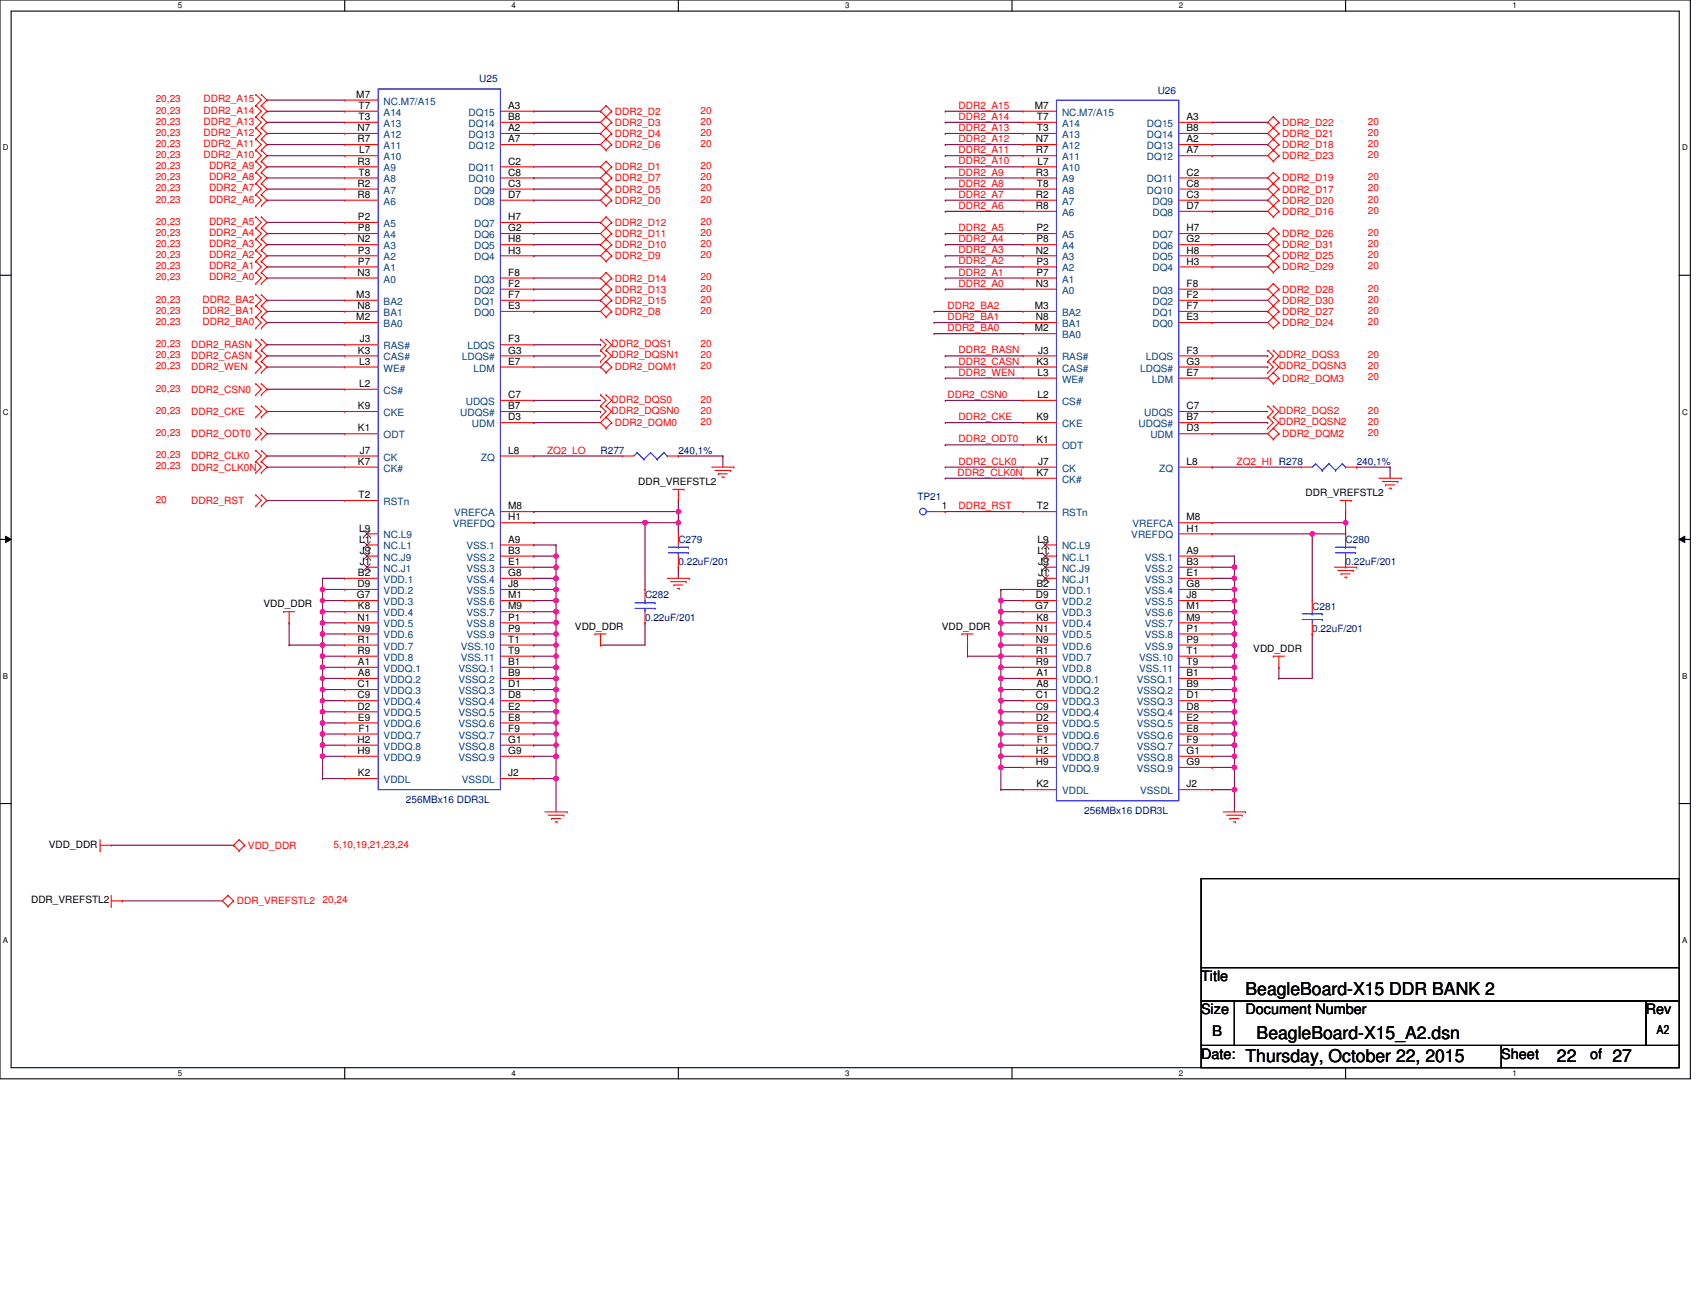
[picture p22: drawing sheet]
<svg xmlns="http://www.w3.org/2000/svg" width="279mm" height="216mm" viewBox="0 0 279 216" stroke-linecap="round" stroke-linejoin="round" font-family="sans-serif">
<defs><g id="words">
<g font-size="2.9">
<text x="204.8" y="163.6">BeagleBoard-X15 DDR BANK 2</text>
<text x="206.7" y="170.9">BeagleBoard-X15_A2.dsn</text>
<text x="204.8" y="174.5">Thursday, October 22, 2015</text>
<text x="256" y="174.5">22</text>
<text x="265.2" y="174.5">27</text>
</g>
<g font-size="2.4">
<text x="197.5" y="161.3">Title</text>
<text x="197.5" y="166.7">Size</text>
<text x="204.8" y="166.7">Document Number</text>
<text x="270.7" y="166.7">Rev</text>
<text x="199.3" y="170.4">B</text>
<text x="197.5" y="174.1">Date:</text>
<text x="246.9" y="174.1">Sheet</text>
<text x="261.5" y="174.1">of</text>
</g>
<text font-size="2" x="272.5" y="170.1">A2</text>
<g font-size="1.6" fill="#f00">
<text x="25.6" y="16.8">20,23</text>
<text x="33.5" y="16.8">DDR2_A15</text>
<text x="157.6" y="17.9">DDR2_A15</text>
<text x="25.6" y="18.7">20,23</text>
<text x="25.6" y="20.5">20,23</text>
<text x="25.6" y="22.3">20,23</text>
<text x="33.5" y="18.7">DDR2_A14</text>
<text x="33.5" y="20.5">DDR2_A13</text>
<text x="33.5" y="22.3">DDR2_A12</text>
<text x="101.1" y="20.7">DDR2_D3</text>
<text x="101.1" y="22.5">DDR2_D4</text>
<text x="101.1" y="18.9">DDR2_D2</text>
<text x="115.2" y="20.5">20</text>
<text x="115.2" y="22.3">20</text>
<text x="115.2" y="18.7">20</text>
<text x="157.6" y="19.7">DDR2_A14</text>
<text x="157.6" y="23.4">DDR2_A12</text>
<text x="157.6" y="21.5">DDR2_A13</text>
<text x="210.9" y="20.7">DDR2_D22</text>
<text x="210.9" y="22.5">DDR2_D21</text>
<text x="224.9" y="20.5">20</text>
<text x="224.9" y="22.3">20</text>
<text x="25.6" y="26">20,23</text>
<text x="25.6" y="24.2">20,23</text>
<text x="25.6" y="29.6">20,23</text>
<text x="25.6" y="27.8">20,23</text>
<text x="33.5" y="26">DDR2_A10</text>
<text x="33.5" y="24.2">DDR2_A11</text>
<text x="34.4" y="29.6">DDR2_A8</text>
<text x="34.4" y="27.8">DDR2_A9</text>
<text x="101.1" y="29.8">DDR2_D7</text>
<text x="101.1" y="28">DDR2_D1</text>
<text x="101.1" y="24.3">DDR2_D6</text>
<text x="115.2" y="29.6">20</text>
<text x="115.2" y="27.8">20</text>
<text x="115.2" y="24.2">20</text>
<text x="157.6" y="25.2">DDR2_A11</text>
<text x="157.6" y="28.9">DDR2_A9</text>
<text x="157.6" y="27">DDR2_A10</text>
<text x="210.9" y="29.8">DDR2_D19</text>
<text x="210.9" y="26.2">DDR2_D23</text>
<text x="210.9" y="24.3">DDR2_D18</text>
<text x="224.9" y="29.6">20</text>
<text x="224.9" y="26">20</text>
<text x="224.9" y="24.2">20</text>
<text x="25.6" y="33.3">20,23</text>
<text x="25.6" y="31.5">20,23</text>
<text x="34.4" y="33.3">DDR2_A6</text>
<text x="34.4" y="31.5">DDR2_A7</text>
<text x="101.1" y="31.7">DDR2_D5</text>
<text x="101.1" y="33.5">DDR2_D0</text>
<text x="115.2" y="31.5">20</text>
<text x="115.2" y="33.3">20</text>
<text x="157.6" y="32.5">DDR2_A7</text>
<text x="157.6" y="30.7">DDR2_A8</text>
<text x="157.6" y="34.3">DDR2_A6</text>
<text x="210.9" y="33.5">DDR2_D20</text>
<text x="210.9" y="31.7">DDR2_D17</text>
<text x="210.9" y="35.3">DDR2_D16</text>
<text x="224.9" y="33.3">20</text>
<text x="224.9" y="31.5">20</text>
<text x="224.9" y="35.1">20</text>
<text x="25.6" y="40.6">20,23</text>
<text x="25.6" y="38.8">20,23</text>
<text x="25.6" y="37">20,23</text>
<text x="34.4" y="40.6">DDR2_A3</text>
<text x="34.4" y="38.8">DDR2_A4</text>
<text x="34.4" y="37">DDR2_A5</text>
<text x="101.1" y="39">DDR2_D11</text>
<text x="101.1" y="37.1">DDR2_D12</text>
<text x="101.1" y="40.8">DDR2_D10</text>
<text x="115.2" y="38.8">20</text>
<text x="115.2" y="37">20</text>
<text x="115.2" y="40.6">20</text>
<text x="157.6" y="38">DDR2_A5</text>
<text x="157.6" y="39.8">DDR2_A4</text>
<text x="157.6" y="41.7">DDR2_A3</text>
<text x="210.9" y="40.8">DDR2_D31</text>
<text x="210.9" y="39">DDR2_D26</text>
<text x="224.9" y="40.6">20</text>
<text x="224.9" y="38.8">20</text>
<text x="25.6" y="46.1">20,23</text>
<text x="25.6" y="44.3">20,23</text>
<text x="25.6" y="42.4">20,23</text>
<text x="34.4" y="46.1">DDR2_A0</text>
<text x="34.4" y="44.3">DDR2_A1</text>
<text x="34.4" y="42.4">DDR2_A2</text>
<text x="101.1" y="46.3">DDR2_D14</text>
<text x="101.1" y="42.6">DDR2_D9</text>
<text x="115.2" y="46.1">20</text>
<text x="115.2" y="47.9">20</text>
<text x="115.2" y="42.4">20</text>
<text x="157.6" y="47.1">DDR2_A0</text>
<text x="157.6" y="45.3">DDR2_A1</text>
<text x="157.6" y="43.5">DDR2_A2</text>
<text x="210.9" y="44.5">DDR2_D29</text>
<text x="210.9" y="42.6">DDR2_D25</text>
<text x="224.9" y="44.3">20</text>
<text x="224.9" y="42.4">20</text>
<text x="224.9" y="47.9">20</text>
<text x="25.6" y="53.4">20,23</text>
<text x="25.6" y="51.6">20,23</text>
<text x="25.6" y="49.8">20,23</text>
<text x="33.3" y="53.4">DDR2_BA0</text>
<text x="33.3" y="51.6">DDR2_BA1</text>
<text x="33.3" y="49.8">DDR2_BA2</text>
<text x="101.1" y="49.9">DDR2_D15</text>
<text x="101.1" y="48.1">DDR2_D13</text>
<text x="101.1" y="51.8">DDR2_D8</text>
<text x="115.2" y="49.8">20</text>
<text x="115.2" y="51.6">20</text>
<text x="155.8" y="52.6">DDR2_BA1</text>
<text x="155.8" y="50.8">DDR2_BA2</text>
<text x="210.9" y="53.6">DDR2_D24</text>
<text x="210.9" y="49.9">DDR2_D30</text>
<text x="210.9" y="51.8">DDR2_D27</text>
<text x="210.9" y="48.1">DDR2_D28</text>
<text x="224.9" y="53.4">20</text>
<text x="224.9" y="49.8">20</text>
<text x="224.9" y="51.6">20</text>
<text x="25.6" y="58.9">20,23</text>
<text x="25.6" y="57.1">20,23</text>
<text x="31.5" y="59.1">DDR2_CASN</text>
<text x="31.5" y="57.3">DDR2_RASN</text>
<text x="100.6" y="57.1">DDR2_DQS1</text>
<text x="100.6" y="58.9">DDR2_DQSN1</text>
<text x="115.2" y="57.1">20</text>
<text x="115.2" y="58.9">20</text>
<text x="155.8" y="54.5">DDR2_BA0</text>
<text x="157.6" y="60">DDR2_CASN</text>
<text x="157.6" y="58.1">DDR2_RASN</text>
<text x="210.3" y="58.9">DDR2_DQS3</text>
<text x="224.9" y="58.9">20</text>
<text x="25.6" y="64.4">20,23</text>
<text x="25.6" y="60.7">20,23</text>
<text x="31.5" y="64.6">DDR2_CSN0</text>
<text x="31.5" y="60.9">DDR2_WEN</text>
<text x="101.1" y="60.9">DDR2_DQM1</text>
<text x="115.2" y="60.7">20</text>
<text x="155.8" y="65.4">DDR2_CSN0</text>
<text x="157.6" y="61.8">DDR2_WEN</text>
<text x="210.3" y="60.7">DDR2_DQSN3</text>
<text x="210.9" y="62.8">DDR2_DQM3</text>
<text x="224.9" y="60.7">20</text>
<text x="224.9" y="62.6">20</text>
<text x="25.6" y="71.7">20,23</text>
<text x="25.6" y="68.1">20,23</text>
<text x="31.5" y="71.9">DDR2_ODT0</text>
<text x="31.5" y="68.2">DDR2_CKE</text>
<text x="100.6" y="66.2">DDR2_DQS0</text>
<text x="100.6" y="68.1">DDR2_DQSN0</text>
<text x="101.1" y="70.1">DDR2_DQM0</text>
<text x="115.2" y="69.9">20</text>
<text x="115.2" y="66.2">20</text>
<text x="115.2" y="68.1">20</text>
<text x="157.6" y="69.1">DDR2_CKE</text>
<text x="210.3" y="68.1">DDR2_DQS2</text>
<text x="210.3" y="69.9">DDR2_DQSN2</text>
<text x="210.9" y="71.9">DDR2_DQM2</text>
<text x="224.9" y="69.9">20</text>
<text x="224.9" y="68.1">20</text>
<text x="224.9" y="71.7">20</text>
<text x="25.6" y="77.2">20,23</text>
<text x="25.6" y="75.4">20,23</text>
<text x="31.5" y="77.4">DDR2_CLK0N</text>
<text x="31.5" y="75.6">DDR2_CLK0</text>
<text x="90" y="74.6">ZQ2_LO</text>
<text x="157.6" y="76.4">DDR2_CLK0</text>
<text x="157.6" y="72.8">DDR2_ODT0</text>
<text x="203.4" y="76.4">ZQ2_HI</text>
<text x="25.6" y="82.7">20</text>
<text x="31.5" y="82.9">DDR2_RST</text>
<text x="157.5" y="78.2">DDR2_CLK0N</text>
<text x="157.6" y="83.7">DDR2_RST</text>
<text x="40.8" y="139.6">VDD_DDR</text>
<text x="54.9" y="139.4">5,10,19,21,23,24</text>
<text x="39" y="148.7">DDR_VREFSTL2</text>
<text x="53" y="148.5">20,24</text>
</g>
<g font-size="1.6">
<text x="58.6" y="16.1">M7</text>
<text x="59" y="17.9">T7</text>
<text x="83.6" y="17.9">A3</text>
<text x="170.2" y="17.9">M7</text>
<text x="58.8" y="21.6">N7</text>
<text x="58.8" y="23.4">R7</text>
<text x="59" y="19.7">T3</text>
<text x="83.6" y="19.7">B8</text>
<text x="83.6" y="21.6">A2</text>
<text x="83.6" y="23.4">A7</text>
<text x="170.3" y="23.4">N7</text>
<text x="170.5" y="21.6">T3</text>
<text x="170.5" y="19.7">T7</text>
<text x="195.1" y="19.7">A3</text>
<text x="195.1" y="21.6">B8</text>
<text x="195.1" y="23.4">A2</text>
<text x="58.8" y="27.1">R3</text>
<text x="59" y="28.9">T8</text>
<text x="59.1" y="25.2">L7</text>
<text x="83.6" y="27.1">C2</text>
<text x="83.6" y="28.9">C8</text>
<text x="170.3" y="25.2">R7</text>
<text x="170.3" y="28.9">R3</text>
<text x="170.6" y="27.1">L7</text>
<text x="195.1" y="25.2">A7</text>
<text x="195.1" y="28.9">C2</text>
<text x="58.8" y="30.7">R2</text>
<text x="58.8" y="32.5">R8</text>
<text x="83.6" y="30.7">C3</text>
<text x="83.6" y="32.5">D7</text>
<text x="170.3" y="32.5">R2</text>
<text x="170.3" y="34.4">R8</text>
<text x="170.5" y="30.7">T8</text>
<text x="195.1" y="30.7">C8</text>
<text x="195.1" y="32.5">C3</text>
<text x="195.1" y="34.4">D7</text>
<text x="58.8" y="39.9">N2</text>
<text x="58.9" y="36.2">P2</text>
<text x="58.9" y="38">P8</text>
<text x="58.9" y="41.7">P3</text>
<text x="83.6" y="36.2">H7</text>
<text x="83.6" y="38">G2</text>
<text x="83.6" y="39.9">H8</text>
<text x="83.6" y="41.7">H3</text>
<text x="170.3" y="41.7">N2</text>
<text x="170.4" y="38">P2</text>
<text x="170.4" y="39.9">P8</text>
<text x="195.1" y="38">H7</text>
<text x="195.1" y="39.9">G2</text>
<text x="195.1" y="41.7">H8</text>
<text x="58.8" y="45.3">N3</text>
<text x="58.9" y="43.5">P7</text>
<text x="83.6" y="45.3">F8</text>
<text x="83.6" y="47.2">F2</text>
<text x="170.3" y="47.2">N3</text>
<text x="170.4" y="43.5">P3</text>
<text x="170.4" y="45.3">P7</text>
<text x="195.1" y="43.5">H3</text>
<text x="195.1" y="47.2">F8</text>
<text x="58.6" y="49">M3</text>
<text x="58.6" y="52.7">M2</text>
<text x="58.8" y="50.8">N8</text>
<text x="83.6" y="49">F7</text>
<text x="83.6" y="50.8">E3</text>
<text x="170.2" y="50.8">M3</text>
<text x="170.3" y="52.7">N8</text>
<text x="195.1" y="49">F2</text>
<text x="195.1" y="50.8">F7</text>
<text x="195.1" y="52.7">E3</text>
<text x="58.9" y="58.1">K3</text>
<text x="59.1" y="60">L3</text>
<text x="59.2" y="56.3">J3</text>
<text x="83.6" y="58.1">G3</text>
<text x="83.6" y="56.3">F3</text>
<text x="83.6" y="60">E7</text>
<text x="170.2" y="54.5">M2</text>
<text x="170.4" y="60">K3</text>
<text x="170.7" y="58.1">J3</text>
<text x="195.1" y="60">G3</text>
<text x="195.1" y="58.1">F3</text>
<text x="59.1" y="63.6">L2</text>
<text x="83.6" y="65.5">C7</text>
<text x="170.6" y="65.5">L2</text>
<text x="170.6" y="61.8">L3</text>
<text x="195.1" y="61.8">E7</text>
<text x="58.9" y="70.9">K1</text>
<text x="58.9" y="67.3">K9</text>
<text x="83.6" y="67.3">B7</text>
<text x="83.6" y="69.1">D3</text>
<text x="170.4" y="69.1">K9</text>
<text x="195.1" y="69.1">B7</text>
<text x="195.1" y="67.3">C7</text>
<text x="195.1" y="70.9">D3</text>
<text x="58.9" y="76.4">K7</text>
<text x="59.2" y="74.6">J7</text>
<text x="83.6" y="74.6">L8</text>
<text x="170.4" y="72.8">K1</text>
<text x="170.7" y="76.4">J7</text>
<text x="195.1" y="76.4">L8</text>
<text x="59" y="81.9">T2</text>
<text x="83.6" y="83.7">M8</text>
<text x="105" y="79.8">DDR_VREFSTL2</text>
<text x="154.9" y="83.7">1</text>
<text x="170.4" y="78.3">K7</text>
<text x="170.5" y="83.7">T2</text>
<text x="214.7" y="81.6">DDR_VREFSTL2</text>
<text x="59.1" y="87.4">L9</text>
<text x="59.1" y="89.2">L1</text>
<text x="83.6" y="89.2">A9</text>
<text x="83.6" y="85.6">H1</text>
<text x="170.6" y="89.2">L9</text>
<text x="195.1" y="85.6">M8</text>
<text x="195.1" y="87.4">H1</text>
<text x="58.9" y="94.7">B2</text>
<text x="59.2" y="91.1">J9</text>
<text x="59.2" y="92.9">J1</text>
<text x="83.6" y="91.1">B3</text>
<text x="83.6" y="92.9">E1</text>
<text x="83.6" y="94.7">G8</text>
<text x="170.6" y="91.1">L1</text>
<text x="170.7" y="92.9">J9</text>
<text x="170.7" y="94.7">J1</text>
<text x="195.1" y="91.1">A9</text>
<text x="195.1" y="92.9">B3</text>
<text x="195.1" y="94.7">E1</text>
<text x="43.3" y="99.9">VDD_DDR</text>
<text x="58.7" y="98.4">G7</text>
<text x="58.8" y="96.6">D9</text>
<text x="58.9" y="100.2">K8</text>
<text x="83.6" y="96.6">J8</text>
<text x="83.6" y="98.4">M1</text>
<text x="83.6" y="100.2">M9</text>
<text x="170.2" y="100.2">G7</text>
<text x="170.3" y="98.4">D9</text>
<text x="170.4" y="96.6">B2</text>
<text x="195.1" y="96.6">G8</text>
<text x="195.1" y="98.4">J8</text>
<text x="195.1" y="100.2">M1</text>
<text x="58.8" y="102">N1</text>
<text x="58.8" y="103.9">N9</text>
<text x="58.8" y="105.7">R1</text>
<text x="58.8" y="107.5">R9</text>
<text x="83.6" y="102">P1</text>
<text x="83.6" y="103.9">P9</text>
<text x="83.6" y="105.7">T1</text>
<text x="83.6" y="107.5">T9</text>
<text x="94.6" y="103.5">VDD_DDR</text>
<text x="154.9" y="103.5">VDD_DDR</text>
<text x="170.3" y="103.9">N1</text>
<text x="170.3" y="105.7">N9</text>
<text x="170.3" y="107.5">R1</text>
<text x="170.4" y="102">K8</text>
<text x="195.1" y="102">M9</text>
<text x="195.1" y="103.9">P1</text>
<text x="195.1" y="105.7">P9</text>
<text x="195.1" y="107.5">T1</text>
<text x="206.1" y="107.2">VDD_DDR</text>
<text x="58.8" y="113">C1</text>
<text x="58.9" y="109.4">A1</text>
<text x="58.9" y="111.2">A8</text>
<text x="83.6" y="109.4">B1</text>
<text x="83.6" y="111.2">B9</text>
<text x="83.6" y="113">D1</text>
<text x="170.3" y="109.4">R9</text>
<text x="170.4" y="111.2">A1</text>
<text x="170.4" y="113">A8</text>
<text x="195.1" y="111.2">B1</text>
<text x="195.1" y="113">B9</text>
<text x="195.1" y="109.4">T9</text>
<text x="58.8" y="114.8">C9</text>
<text x="58.8" y="116.7">D2</text>
<text x="58.9" y="118.5">E9</text>
<text x="83.6" y="114.8">D8</text>
<text x="83.6" y="116.7">E2</text>
<text x="83.6" y="118.5">E8</text>
<text x="170.3" y="114.8">C1</text>
<text x="170.3" y="116.7">C9</text>
<text x="170.3" y="118.5">D2</text>
<text x="195.1" y="114.8">D1</text>
<text x="195.1" y="116.7">D8</text>
<text x="195.1" y="118.5">E2</text>
<text x="58.8" y="122.2">H2</text>
<text x="58.8" y="124">H9</text>
<text x="59" y="120.3">F1</text>
<text x="83.6" y="120.3">F9</text>
<text x="83.6" y="122.2">G1</text>
<text x="83.6" y="124">G9</text>
<text x="170.3" y="124">H2</text>
<text x="170.3" y="125.8">H9</text>
<text x="170.4" y="120.3">E9</text>
<text x="170.5" y="122.2">F1</text>
<text x="195.1" y="120.3">E8</text>
<text x="195.1" y="122.2">F9</text>
<text x="195.1" y="124">G1</text>
<text x="195.1" y="125.8">G9</text>
<text x="58.9" y="127.6">K2</text>
<text x="83.6" y="127.6">J2</text>
<text x="170.4" y="129.5">K2</text>
<text x="195.1" y="129.5">J2</text>
<text x="8" y="139.4">VDD_DDR</text>
<text x="5.1" y="148.5">DDR_VREFSTL2</text>
</g>
<g font-size="1.6" fill="#004080">
<text x="63.1" y="17.2">NC.M7/A15</text>
<text x="63.1" y="22.7">A12</text>
<text x="63.1" y="20.9">A13</text>
<text x="63.1" y="19">A14</text>
<text x="77.1" y="19">DQ15</text>
<text x="77.1" y="20.9">DQ14</text>
<text x="77.1" y="22.7">DQ13</text>
<text x="174.7" y="22.7">A13</text>
<text x="174.7" y="20.9">A14</text>
<text x="174.7" y="19">NC.M7/A15</text>
<text x="188.6" y="20.9">DQ15</text>
<text x="188.6" y="22.7">DQ14</text>
<text x="63.1" y="24.5">A11</text>
<text x="63.1" y="26.3">A10</text>
<text x="63.1" y="28.2">A9</text>
<text x="77.1" y="24.5">DQ12</text>
<text x="77.1" y="28.2">DQ11</text>
<text x="174.7" y="24.5">A12</text>
<text x="174.7" y="26.3">A11</text>
<text x="174.7" y="28.2">A10</text>
<text x="188.6" y="24.5">DQ13</text>
<text x="188.6" y="26.3">DQ12</text>
<text x="63.1" y="30">A8</text>
<text x="63.1" y="31.8">A7</text>
<text x="63.1" y="33.7">A6</text>
<text x="77.1" y="30">DQ10</text>
<text x="78" y="31.8">DQ9</text>
<text x="78" y="33.7">DQ8</text>
<text x="174.7" y="30">A9</text>
<text x="174.7" y="31.8">A8</text>
<text x="174.7" y="33.7">A7</text>
<text x="174.7" y="35.5">A6</text>
<text x="188.6" y="30">DQ11</text>
<text x="188.6" y="31.8">DQ10</text>
<text x="189.5" y="33.7">DQ9</text>
<text x="189.5" y="35.5">DQ8</text>
<text x="63.1" y="37.3">A5</text>
<text x="63.1" y="39.1">A4</text>
<text x="63.1" y="41">A3</text>
<text x="78" y="37.3">DQ7</text>
<text x="78" y="39.1">DQ6</text>
<text x="78" y="41">DQ5</text>
<text x="174.7" y="39.1">A5</text>
<text x="174.7" y="41">A4</text>
<text x="189.5" y="39.1">DQ7</text>
<text x="189.5" y="41">DQ6</text>
<text x="63.1" y="42.8">A2</text>
<text x="63.1" y="44.6">A1</text>
<text x="63.1" y="46.5">A0</text>
<text x="78" y="42.8">DQ4</text>
<text x="78" y="46.5">DQ3</text>
<text x="174.7" y="42.8">A3</text>
<text x="174.7" y="44.6">A2</text>
<text x="174.7" y="46.5">A1</text>
<text x="189.5" y="42.8">DQ5</text>
<text x="189.5" y="44.6">DQ4</text>
<text x="63.1" y="50.1">BA2</text>
<text x="63.1" y="51.9">BA1</text>
<text x="63.1" y="53.8">BA0</text>
<text x="78" y="48.3">DQ2</text>
<text x="78" y="50.1">DQ1</text>
<text x="78" y="51.9">DQ0</text>
<text x="174.7" y="48.3">A0</text>
<text x="174.7" y="51.9">BA2</text>
<text x="174.7" y="53.8">BA1</text>
<text x="189.5" y="48.3">DQ3</text>
<text x="189.5" y="50.1">DQ2</text>
<text x="189.5" y="51.9">DQ1</text>
<text x="189.5" y="53.8">DQ0</text>
<text x="63.1" y="59.3">CAS#</text>
<text x="63.1" y="57.4">RAS#</text>
<text x="76" y="59.3">LDQS#</text>
<text x="76.9" y="57.4">LDQS</text>
<text x="174.7" y="55.6">BA0</text>
<text x="174.7" y="59.3">RAS#</text>
<text x="188.4" y="59.3">LDQS</text>
<text x="63.1" y="64.8">CS#</text>
<text x="63.1" y="61.1">WE#</text>
<text x="77.9" y="61.1">LDM</text>
<text x="174.7" y="61.1">CAS#</text>
<text x="174.7" y="62.9">WE#</text>
<text x="187.5" y="61.1">LDQS#</text>
<text x="189.4" y="62.9">LDM</text>
<text x="63.1" y="68.4">CKE</text>
<text x="75.7" y="68.4">UDQS#</text>
<text x="76.6" y="66.6">UDQS</text>
<text x="77.6" y="70.2">UDM</text>
<text x="174.7" y="66.6">CS#</text>
<text x="174.7" y="70.2">CKE</text>
<text x="187.2" y="70.2">UDQS#</text>
<text x="188.2" y="68.4">UDQS</text>
<text x="63.1" y="72.1">ODT</text>
<text x="63.1" y="75.7">CK</text>
<text x="63.1" y="77.6">CK#</text>
<text x="79.1" y="75.7">ZQ</text>
<text x="174.7" y="73.9">ODT</text>
<text x="174.7" y="77.6">CK</text>
<text x="189.2" y="72.1">UDM</text>
<text x="190.6" y="77.6">ZQ</text>
<text x="63.1" y="83">RSTn</text>
<text x="174.7" y="79.4">CK#</text>
<text x="63.1" y="88.5">NC.L9</text>
<text x="74.5" y="86.7">VREFDQ</text>
<text x="74.7" y="84.9">VREFCA</text>
<text x="174.7" y="84.9">RSTn</text>
<text x="186" y="88.5">VREFDQ</text>
<text x="186.2" y="86.7">VREFCA</text>
<text x="63.1" y="95.8">VDD.1</text>
<text x="63.1" y="90.4">NC.L1</text>
<text x="63.1" y="92.2">NC.J9</text>
<text x="63.1" y="94">NC.J1</text>
<text x="76.7" y="90.4">VSS.1</text>
<text x="76.7" y="92.2">VSS.2</text>
<text x="76.7" y="94">VSS.3</text>
<text x="76.7" y="95.8">VSS.4</text>
<text x="174.7" y="90.4">NC.L9</text>
<text x="174.7" y="92.2">NC.L1</text>
<text x="174.7" y="94">NC.J9</text>
<text x="174.7" y="95.8">NC.J1</text>
<text x="188.2" y="92.2">VSS.1</text>
<text x="188.2" y="94">VSS.2</text>
<text x="188.2" y="95.8">VSS.3</text>
<text x="63.1" y="97.7">VDD.2</text>
<text x="63.1" y="99.5">VDD.3</text>
<text x="63.1" y="101.3">VDD.4</text>
<text x="76.7" y="97.7">VSS.5</text>
<text x="76.7" y="99.5">VSS.6</text>
<text x="76.7" y="101.3">VSS.7</text>
<text x="174.7" y="97.7">VDD.1</text>
<text x="174.7" y="99.5">VDD.2</text>
<text x="174.7" y="101.3">VDD.3</text>
<text x="188.2" y="97.7">VSS.4</text>
<text x="188.2" y="99.5">VSS.5</text>
<text x="188.2" y="101.3">VSS.6</text>
<text x="63.1" y="103.2">VDD.5</text>
<text x="63.1" y="105">VDD.6</text>
<text x="63.1" y="106.8">VDD.7</text>
<text x="75.8" y="106.8">VSS.10</text>
<text x="76.7" y="103.2">VSS.8</text>
<text x="76.7" y="105">VSS.9</text>
<text x="174.7" y="103.2">VDD.4</text>
<text x="174.7" y="105">VDD.5</text>
<text x="174.7" y="106.8">VDD.6</text>
<text x="188.2" y="103.2">VSS.7</text>
<text x="188.2" y="105">VSS.8</text>
<text x="188.2" y="106.8">VSS.9</text>
<text x="63.1" y="110.5">VDDQ.1</text>
<text x="63.1" y="112.3">VDDQ.2</text>
<text x="63.1" y="108.6">VDD.8</text>
<text x="75.4" y="110.5">VSSQ.1</text>
<text x="75.4" y="112.3">VSSQ.2</text>
<text x="75.8" y="108.6">VSS.11</text>
<text x="174.7" y="112.3">VDDQ.1</text>
<text x="174.7" y="108.6">VDD.7</text>
<text x="174.7" y="110.5">VDD.8</text>
<text x="187" y="112.3">VSSQ.1</text>
<text x="187.3" y="108.6">VSS.10</text>
<text x="187.3" y="110.5">VSS.11</text>
<text x="63.1" y="114.1">VDDQ.3</text>
<text x="63.1" y="116">VDDQ.4</text>
<text x="63.1" y="117.8">VDDQ.5</text>
<text x="63.1" y="119.6">VDDQ.6</text>
<text x="75.4" y="114.1">VSSQ.3</text>
<text x="75.4" y="116">VSSQ.4</text>
<text x="75.4" y="117.8">VSSQ.5</text>
<text x="75.4" y="119.6">VSSQ.6</text>
<text x="174.7" y="114.1">VDDQ.2</text>
<text x="174.7" y="116">VDDQ.3</text>
<text x="174.7" y="117.8">VDDQ.4</text>
<text x="174.7" y="119.6">VDDQ.5</text>
<text x="187" y="114.1">VSSQ.2</text>
<text x="187" y="116">VSSQ.3</text>
<text x="187" y="117.8">VSSQ.4</text>
<text x="187" y="119.6">VSSQ.5</text>
<text x="63.1" y="121.4">VDDQ.7</text>
<text x="63.1" y="123.3">VDDQ.8</text>
<text x="63.1" y="125.1">VDDQ.9</text>
<text x="75.4" y="121.4">VSSQ.7</text>
<text x="75.4" y="123.3">VSSQ.8</text>
<text x="75.4" y="125.1">VSSQ.9</text>
<text x="174.7" y="121.4">VDDQ.6</text>
<text x="174.7" y="123.3">VDDQ.7</text>
<text x="174.7" y="125.1">VDDQ.8</text>
<text x="187" y="121.4">VSSQ.6</text>
<text x="187" y="123.3">VSSQ.7</text>
<text x="187" y="125.1">VSSQ.8</text>
<text x="63.1" y="128.8">VDDL</text>
<text x="76" y="128.8">VSSDL</text>
<text x="174.7" y="126.9">VDDQ.9</text>
<text x="174.7" y="130.6">VDDL</text>
<text x="187" y="126.9">VSSQ.9</text>
<text x="187.5" y="130.6">VSSDL</text>
</g>
<g font-size="1.6" fill="#000080">
<text x="78.8" y="13.6">U25</text>
<text x="190.4" y="15.4">U26</text>
<text x="98.8" y="74.6">R277</text>
<text x="111.6" y="74.6">240,1%</text>
<text x="210.3" y="76.5">R278</text>
<text x="223.1" y="76.5">240,1%</text>
<text x="150.9" y="82.1">TP21</text>
<text x="111.6" y="89.3">C279</text>
<text x="221.3" y="89.3">C280</text>
<text x="111.6" y="92.9">0.22uF/201</text>
<text x="221.3" y="92.9">0.22uF/201</text>
<text x="106.1" y="98.4">C282</text>
<text x="215.8" y="100.2">C281</text>
<text x="106.1" y="102.1">0.22uF/201</text>
<text x="215.8" y="103.9">0.22uF/201</text>
<text x="66.8" y="132.1">256MBx16 DDR3L</text>
<text x="178.3" y="133.9">256MBx16 DDR3L</text>
</g>
<g font-size="1.3">
<text x="29.3" y="1.4">5</text>
<text x="84.1" y="1.4">4</text>
<text x="139" y="1.4">3</text>
<text x="193.9" y="1.4">2</text>
<text x="248.7" y="1.4">1</text>
<text x=".5" y="24.7">D</text>
<text x="276.6" y="24.7">D</text>
<text x=".5" y="68.2">C</text>
<text x="276.6" y="68.2">C</text>
<text x=".5" y="111.6">B</text>
<text x="276.6" y="111.6">B</text>
<text x=".5" y="155">A</text>
<text x="276.6" y="155">A</text>
<text x="29.3" y="176.9">5</text>
<text x="84.1" y="176.9">4</text>
<text x="139" y="176.9">3</text>
<text x="193.9" y="176.9">2</text>
<text x="248.7" y="176.9">1</text>
</g>
</g></defs>
<path d="M0 0h278v177.4h-278zM1.8 1.8h274.3v173.8h-274.3z" fill="none" stroke="#000" stroke-width=".18"/>
<g fill="#fff">
<path d="M29.3 .2h.7v1.4h-.7z"/>
<path d="M29.3 175.7h.7v1.5h-.7z"/>
</g>
<path d="M56.7 0v1.8M56.7 175.6v1.8" fill="none" stroke="#000" stroke-width=".18"/>
<g fill="#fff">
<path d="M84.1 .2h.8v1.4h-.8z"/>
<path d="M84.1 175.7h.8v1.5h-.8z"/>
</g>
<path d="M111.6 0v1.8M111.6 175.6v1.8" fill="none" stroke="#000" stroke-width=".18"/>
<g fill="#fff">
<path d="M139 .2h.7v1.4h-.7z"/>
<path d="M139 175.7h.7v1.5h-.7z"/>
</g>
<path d="M166.4 0v1.8M166.4 175.6v1.8" fill="none" stroke="#000" stroke-width=".18"/>
<g fill="#fff">
<path d="M193.9 .2h.7v1.4h-.7z"/>
<path d="M193.9 175.7h.7v1.5h-.7z"/>
</g>
<path d="M221.3 0v1.8M221.3 175.6v1.8" fill="none" stroke="#000" stroke-width=".18"/>
<g fill="#fff">
<path d="M248.7 .2h.8v1.4h-.8z"/>
<path d="M248.7 175.7h.8v1.5h-.8z"/>
<path d="M.5 23.5h.9v1.5h-.9z"/>
<path d="M276.6 23.5h1v1.5h-1z"/>
<path d="M.5 67h.9v1.4h-.9z"/>
<path d="M276.6 67h1v1.4h-1z"/>
</g>
<path d="M0 45.3h1.8M276.1 45.3h1.9" fill="none" stroke="#000" stroke-width=".18"/>
<g fill="#fff">
<path d="M.5 110.4h.8v1.5h-.8z"/>
<path d="M276.6 110.4h.9v1.5h-.9z"/>
</g>
<path d="M0 88.7h1.8M276.1 88.7h1.9" fill="none" stroke="#000" stroke-width=".18"/>
<path d="M.9 88.2l.9 .5-.9 .5zM276.1 88.7l1-.5v1z" fill="#000"/>
<path d="M.9 88.2l.9 .5-.9 .5zM276.1 88.7l1-.5v1z" fill="none" stroke="#000" stroke-width=".16"/>
<g fill="#fff">
<path d="M.5 153.8h.8v1.5h-.8z"/>
<path d="M276.6 153.8h.9v1.5h-.9z"/>
</g>
<path d="M0 132.1h1.8M276.1 132.1h1.9" fill="none" stroke="#000" stroke-width=".18"/>
<g fill="none" stroke="#800040" stroke-width=".18">
<path d="M43.9 18.3h.1M43.9 16.5h.1M43.9 18.3h12.8M43.9 16.5h12.8M43.9 31.1h.1M43.9 36.6h.1M43.9 29.3h.1M43.9 38.4h.1M43.9 32.9h.1M43.9 23.8h.1M43.9 21.9h.1M43.9 20.1h.1"/>
<path d="M43.9 27.4h.1M43.9 25.6h.1M43.9 31.1h12.8M43.9 36.6h12.8M43.9 29.3h12.8M43.9 38.4h12.8M43.9 32.9h12.8M43.9 23.8h12.8M43.9 21.9h12.8M43.9 20.1h12.8M43.9 27.4h12.8M43.9 25.6h12.8"/>
<path d="M43.9 58.5h.1M43.9 45.7h.1M43.9 40.2h.1M43.9 43.9h.1M43.9 56.7h.1M43.9 42.1h.1M43.9 58.5h12.8M43.9 45.7h12.8M43.9 40.2h12.8M43.9 43.9h12.8M43.9 56.7h12.8M43.9 42.1h12.8"/>
<path d="M43.9 64h.1M43.9 67.7h.1M43.9 75h.1M43.9 76.8h.1M43.9 71.3h.1M43.9 60.4h.1M43.9 64h12.8M43.9 67.7h12.8M43.9 75h12.8M43.9 76.8h12.8M43.9 71.3h12.8M43.9 60.4h12.8"/>
<path d="M43.9 82.3h.1M43.9 82.3h12.8M164.6 96.9h.1M164.6 98.8h.1M164.6 96.9v3.7M164.6 96.9h3.6M164.6 107.9h.1M164.6 102.4h.1M164.6 113.4h.1M164.6 109.7h.1M164.6 102.4v1.8M164.6 107.9v3.7"/>
<path d="M164.6 113.4v1.8M18.3 139h20.1M38.4 139h.1M20.1 148.1h.1M20.1 148.1h16.5"/>
</g>
<circle cx="164.6" cy="100.6" r=".37" fill="#f0f"/>
<circle cx="164.6" cy="100.6" r=".37" fill="none" stroke="#f0f" stroke-width=".18"/>
<circle cx="164.6" cy="98.8" r=".37" fill="#f0f"/>
<circle cx="164.6" cy="98.8" r=".37" fill="none" stroke="#f0f" stroke-width=".18"/>
<path d="M164.6 98.8h.1M164.6 98.8h3.6M164.6 111.6h.1M164.6 107.9h.1M164.6 113.4h.1M164.6 104.2h.1M164.6 111.6h3.6M164.6 107.9h3.6M164.6 113.4h3.6M164.6 104.2v1.9" fill="none" stroke="#800040" stroke-width=".18"/>
<circle cx="164.6" cy="106.1" r=".37" fill="#f0f"/>
<circle cx="164.6" cy="106.1" r=".37" fill="none" stroke="#f0f" stroke-width=".18"/>
<circle cx="164.6" cy="104.2" r=".37" fill="#f0f"/>
<circle cx="164.6" cy="104.2" r=".37" fill="none" stroke="#f0f" stroke-width=".18"/>
<path d="M164.6 102.4h.1M164.6 102.4h3.6" fill="none" stroke="#800040" stroke-width=".18"/>
<circle cx="164.6" cy="102.4" r=".37" fill="#f0f"/>
<circle cx="164.6" cy="102.4" r=".37" fill="none" stroke="#f0f" stroke-width=".18"/>
<path d="M159.1 106.1h.1M159.1 106.1v1.8M164.6 106.1h.1M164.6 100.6h.1M164.6 109.7h.1M164.6 106.1v1.8M164.6 100.6h3.6M164.6 106.1h3.6M164.6 109.7h3.6" fill="none" stroke="#800040" stroke-width=".18"/>
<circle cx="164.6" cy="109.7" r=".37" fill="#f0f"/>
<circle cx="164.6" cy="109.7" r=".37" fill="none" stroke="#f0f" stroke-width=".18"/>
<path d="M164.6 104.2h.1M164.6 100.6h.1M164.6 115.2h.1M164.6 104.2h3.6M164.6 100.6v1.8M164.6 115.2h3.6" fill="none" stroke="#800040" stroke-width=".18"/>
<circle cx="164.6" cy="115.2" r=".37" fill="#f0f"/>
<circle cx="164.6" cy="115.2" r=".37" fill="none" stroke="#f0f" stroke-width=".18"/>
<path d="M159.1 107.9h.1M159.1 107.9h5.5M164.6 117h.1M164.6 117h3.6" fill="none" stroke="#800040" stroke-width=".18"/>
<circle cx="164.6" cy="107.9" r=".37" fill="#f0f"/>
<circle cx="164.6" cy="107.9" r=".37" fill="none" stroke="#f0f" stroke-width=".18"/>
<path d="M164.6 118.9h.1M164.6 118.9v3.6M164.6 118.9h3.6M164.6 120.7h.1" fill="none" stroke="#800040" stroke-width=".18"/>
<circle cx="164.6" cy="120.7" r=".37" fill="#f0f"/>
<circle cx="164.6" cy="120.7" r=".37" fill="none" stroke="#f0f" stroke-width=".18"/>
<path d="M164.6 115.2h.1M164.6 111.6h.1M164.6 111.6v1.8M164.6 115.2v1.8M164.6 120.7h.1M164.6 126.2h.1M164.6 122.5h.1M164.6 129.8h.1M164.6 120.7h3.6M164.6 126.2v3.6M164.6 122.5h3.6M164.6 129.8h3.6" fill="none" stroke="#800040" stroke-width=".18"/>
<circle cx="164.6" cy="113.4" r=".37" fill="#f0f"/>
<circle cx="164.6" cy="113.4" r=".37" fill="none" stroke="#f0f" stroke-width=".18"/>
<circle cx="164.6" cy="111.6" r=".37" fill="#f0f"/>
<circle cx="164.6" cy="111.6" r=".37" fill="none" stroke="#f0f" stroke-width=".18"/>
<path d="M164.6 117h.1M164.6 117v1.9" fill="none" stroke="#800040" stroke-width=".18"/>
<circle cx="164.6" cy="118.9" r=".37" fill="#f0f"/>
<circle cx="164.6" cy="118.9" r=".37" fill="none" stroke="#f0f" stroke-width=".18"/>
<circle cx="164.6" cy="117" r=".37" fill="#f0f"/>
<circle cx="164.6" cy="117" r=".37" fill="none" stroke="#f0f" stroke-width=".18"/>
<path d="M164.6 122.5h.1M164.6 122.5v1.9" fill="none" stroke="#800040" stroke-width=".18"/>
<circle cx="164.6" cy="122.5" r=".37" fill="#f0f"/>
<circle cx="164.6" cy="122.5" r=".37" fill="none" stroke="#f0f" stroke-width=".18"/>
<path d="M164.6 124.4h.1M164.6 124.4h3.6" fill="none" stroke="#800040" stroke-width=".18"/>
<circle cx="164.6" cy="124.4" r=".37" fill="#f0f"/>
<circle cx="164.6" cy="124.4" r=".37" fill="none" stroke="#f0f" stroke-width=".18"/>
<path d="M118.9 75h.1M118.9 75v1.8M164.6 124.4h.1M164.6 124.4v1.8" fill="none" stroke="#800040" stroke-width=".18"/>
<circle cx="164.6" cy="126.2" r=".37" fill="#f0f"/>
<circle cx="164.6" cy="126.2" r=".37" fill="none" stroke="#f0f" stroke-width=".18"/>
<path d="M199.3 86h.1M199.3 86h22M221.3 86h.1M221.3 86v1.8M164.6 126.2h.1M164.6 126.2h3.6" fill="none" stroke="#800040" stroke-width=".18"/>
<circle cx="221.3" cy="85.9" r=".37" fill="#f0f"/>
<circle cx="221.3" cy="85.9" r=".37" fill="none" stroke="#f0f" stroke-width=".18"/>
<path d="M215.8 87.8h.1M215.8 87.8h5.5M215.8 87.8v11" fill="none" stroke="#800040" stroke-width=".18"/>
<circle cx="215.8" cy="87.8" r=".37" fill="#f0f"/>
<circle cx="215.8" cy="87.8" r=".37" fill="none" stroke="#f0f" stroke-width=".18"/>
<path d="M111.6 86h.1M111.6 86v1.8M199.3 87.8h.1M199.3 87.8h16.5M210.3 109.7h.1M210.3 111.6h.1M210.3 109.7v1.9M215.8 104.2h.1M215.8 104.2v7.4h-5.5" fill="none" stroke="#800040" stroke-width=".18"/>
<circle cx="111.6" cy="85.9" r=".37" fill="#f0f"/>
<circle cx="111.6" cy="85.9" r=".37" fill="none" stroke="#f0f" stroke-width=".18"/>
<path d="M106.1 86h.1M106.1 86h5.5M106.1 86v10.9" fill="none" stroke="#800040" stroke-width=".18"/>
<circle cx="106.1" cy="85.9" r=".37" fill="#f0f"/>
<circle cx="106.1" cy="85.9" r=".37" fill="none" stroke="#f0f" stroke-width=".18"/>
<g fill="none" stroke="#800040" stroke-width=".18">
<path d="M87.8 75h.1M87.8 75h14.6M199.3 76.8h.1M199.3 76.8h14.7M223.1 76.8h.1M223.1 76.8h5.5M228.6 76.8h.1M228.6 76.8v1.8M87.8 86h.1M87.8 86h18.3M111.6 93.3h.1M111.6 82.3h.1"/>
<path d="M111.6 82.3v1.8M111.6 93.3v1.8M47.5 102.4h.1M47.5 102.4v3.7M98.8 106.1h.1M106.1 102.4h.1M106.1 102.4v3.7h-7.3M87.8 128h.1M87.8 128h3.6"/>
</g>
<circle cx="91.4" cy="128" r=".37" fill="#f0f"/>
<circle cx="91.4" cy="128" r=".37" fill="none" stroke="#f0f" stroke-width=".18"/>
<path d="M87.8 124.4h.1M87.8 124.4h3.6M91.4 124.4h.1M91.4 122.5h.1M91.4 122.5v5.5" fill="none" stroke="#800040" stroke-width=".18"/>
<circle cx="91.4" cy="124.4" r=".37" fill="#f0f"/>
<circle cx="91.4" cy="124.4" r=".37" fill="none" stroke="#f0f" stroke-width=".18"/>
<circle cx="91.4" cy="122.5" r=".37" fill="#f0f"/>
<circle cx="91.4" cy="122.5" r=".37" fill="none" stroke="#f0f" stroke-width=".18"/>
<path d="M53 95.1h.1M53 95.1v1.8M53 106.1h.1M53 106.1v1.8" fill="none" stroke="#800040" stroke-width=".18"/>
<circle cx="53" cy="107.9" r=".37" fill="#f0f"/>
<circle cx="53" cy="107.9" r=".37" fill="none" stroke="#f0f" stroke-width=".18"/>
<circle cx="53" cy="106.1" r=".37" fill="#f0f"/>
<circle cx="53" cy="106.1" r=".37" fill="none" stroke="#f0f" stroke-width=".18"/>
<path d="M53 95.1h.1M53 96.9h.1M53 96.9v1.9M53 95.1h3.7M53 100.6h.1M53 107.9h.1M53 111.6h.1M53 100.6v1.8M53 107.9v1.8M53 111.6v1.8" fill="none" stroke="#800040" stroke-width=".18"/>
<circle cx="53" cy="113.4" r=".37" fill="#f0f"/>
<circle cx="53" cy="113.4" r=".37" fill="none" stroke="#f0f" stroke-width=".18"/>
<circle cx="53" cy="111.6" r=".37" fill="#f0f"/>
<circle cx="53" cy="111.6" r=".37" fill="none" stroke="#f0f" stroke-width=".18"/>
<path d="M53 96.9h.1M53 96.9h3.7M53 106.1h.1M53 106.1h3.7" fill="none" stroke="#800040" stroke-width=".18"/>
<circle cx="53" cy="96.9" r=".37" fill="#f0f"/>
<circle cx="53" cy="96.9" r=".37" fill="none" stroke="#f0f" stroke-width=".18"/>
<path d="M53 98.8h.1M53 98.8h3.7M53 109.7h.1M53 111.6h.1M53 104.2h.1M53 109.7h3.7M53 111.6h3.7M53 104.2v1.9" fill="none" stroke="#800040" stroke-width=".18"/>
<circle cx="53" cy="104.2" r=".37" fill="#f0f"/>
<circle cx="53" cy="104.2" r=".37" fill="none" stroke="#f0f" stroke-width=".18"/>
<path d="M53 102.4h.1M53 100.6h.1M53 102.4v1.8M53 100.6h3.7" fill="none" stroke="#800040" stroke-width=".18"/>
<circle cx="53" cy="100.6" r=".37" fill="#f0f"/>
<circle cx="53" cy="100.6" r=".37" fill="none" stroke="#f0f" stroke-width=".18"/>
<path d="M53 107.9h.1M53 104.2h.1M53 102.4h.1M53 107.9h3.7M53 104.2h3.7M53 102.4h3.7" fill="none" stroke="#800040" stroke-width=".18"/>
<circle cx="53" cy="102.4" r=".37" fill="#f0f"/>
<circle cx="53" cy="102.4" r=".37" fill="none" stroke="#f0f" stroke-width=".18"/>
<path d="M53 98.8h.1M53 98.8v1.8M53 113.4h.1M53 115.2h.1M53 113.4h3.7M53 115.2h3.7" fill="none" stroke="#800040" stroke-width=".18"/>
<circle cx="53" cy="98.8" r=".37" fill="#f0f"/>
<circle cx="53" cy="98.8" r=".37" fill="none" stroke="#f0f" stroke-width=".18"/>
<path d="M47.5 106.1h.1M47.5 106.1h5.5M53 117h.1M53 118.9h.1M53 117h3.7M53 117v3.7M53 118.9h3.7" fill="none" stroke="#800040" stroke-width=".18"/>
<circle cx="53" cy="118.9" r=".37" fill="#f0f"/>
<circle cx="53" cy="118.9" r=".37" fill="none" stroke="#f0f" stroke-width=".18"/>
<path d="M53 124.4h.1M53 124.4v3.6" fill="none" stroke="#800040" stroke-width=".18"/>
<circle cx="53" cy="124.4" r=".37" fill="#f0f"/>
<circle cx="53" cy="124.4" r=".37" fill="none" stroke="#f0f" stroke-width=".18"/>
<path d="M53 128h.1M53 120.7h.1M53 128h3.7M53 120.7h3.7" fill="none" stroke="#800040" stroke-width=".18"/>
<circle cx="53" cy="120.7" r=".37" fill="#f0f"/>
<circle cx="53" cy="120.7" r=".37" fill="none" stroke="#f0f" stroke-width=".18"/>
<path d="M91.4 118.9h.1M91.4 118.9v3.6h-3.6M87.8 122.5h.1M87.8 120.7h.1M87.8 120.7h3.6M91.4 120.7h.1" fill="none" stroke="#800040" stroke-width=".18"/>
<circle cx="91.4" cy="120.7" r=".37" fill="#f0f"/>
<circle cx="91.4" cy="120.7" r=".37" fill="none" stroke="#f0f" stroke-width=".18"/>
<path d="M87.8 118.9h.1M91.4 117h.1M91.4 117v1.9h-3.6" fill="none" stroke="#800040" stroke-width=".18"/>
<circle cx="91.4" cy="118.9" r=".37" fill="#f0f"/>
<circle cx="91.4" cy="118.9" r=".37" fill="none" stroke="#f0f" stroke-width=".18"/>
<circle cx="91.4" cy="117" r=".37" fill="#f0f"/>
<circle cx="91.4" cy="117" r=".37" fill="none" stroke="#f0f" stroke-width=".18"/>
<path d="M53 109.7h.1M53 109.7v1.9" fill="none" stroke="#800040" stroke-width=".18"/>
<circle cx="53" cy="109.7" r=".37" fill="#f0f"/>
<circle cx="53" cy="109.7" r=".37" fill="none" stroke="#f0f" stroke-width=".18"/>
<path d="M53 115.2h.1M53 115.2v1.8" fill="none" stroke="#800040" stroke-width=".18"/>
<circle cx="53" cy="117" r=".37" fill="#f0f"/>
<circle cx="53" cy="117" r=".37" fill="none" stroke="#f0f" stroke-width=".18"/>
<circle cx="53" cy="115.2" r=".37" fill="#f0f"/>
<circle cx="53" cy="115.2" r=".37" fill="none" stroke="#f0f" stroke-width=".18"/>
<path d="M53 113.4h.1M53 113.4v1.8M199.3 129.8h.1M199.3 129.8h3.7" fill="none" stroke="#800040" stroke-width=".18"/>
<circle cx="203" cy="129.8" r=".37" fill="#f0f"/>
<circle cx="203" cy="129.8" r=".37" fill="none" stroke="#f0f" stroke-width=".18"/>
<path d="M203 124.4h.1M203 124.4v1.8" fill="none" stroke="#800040" stroke-width=".18"/>
<circle cx="203" cy="126.2" r=".37" fill="#f0f"/>
<circle cx="203" cy="126.2" r=".37" fill="none" stroke="#f0f" stroke-width=".18"/>
<path d="M199.3 126.2h.1M199.3 122.5h.1M199.3 124.4h.1M199.3 126.2h3.7M199.3 122.5h3.7M203 126.2h.1M203 122.5h.1M203 122.5v1.9h-3.7M203 126.2v3.6" fill="none" stroke="#800040" stroke-width=".18"/>
<circle cx="203" cy="124.4" r=".37" fill="#f0f"/>
<circle cx="203" cy="124.4" r=".37" fill="none" stroke="#f0f" stroke-width=".18"/>
<circle cx="203" cy="122.5" r=".37" fill="#f0f"/>
<circle cx="203" cy="122.5" r=".37" fill="none" stroke="#f0f" stroke-width=".18"/>
<path d="M203 118.9h.1M203 118.9v3.6M203 120.7h.1" fill="none" stroke="#800040" stroke-width=".18"/>
<circle cx="203" cy="118.9" r=".37" fill="#f0f"/>
<circle cx="203" cy="118.9" r=".37" fill="none" stroke="#f0f" stroke-width=".18"/>
<path d="M203 113.4h.1M203 113.4v1.8" fill="none" stroke="#800040" stroke-width=".18"/>
<circle cx="203" cy="115.2" r=".37" fill="#f0f"/>
<circle cx="203" cy="115.2" r=".37" fill="none" stroke="#f0f" stroke-width=".18"/>
<path d="M199.3 120.7h.1M199.3 120.7h3.7" fill="none" stroke="#800040" stroke-width=".18"/>
<circle cx="203" cy="120.7" r=".37" fill="#f0f"/>
<circle cx="203" cy="120.7" r=".37" fill="none" stroke="#f0f" stroke-width=".18"/>
<path d="M199.3 98.8h.1M199.3 98.8h3.7M203 100.6h.1M203 100.6v1.8" fill="none" stroke="#800040" stroke-width=".18"/>
<circle cx="203" cy="100.6" r=".37" fill="#f0f"/>
<circle cx="203" cy="100.6" r=".37" fill="none" stroke="#f0f" stroke-width=".18"/>
<path d="M203 98.8h.1M203 98.8v1.8h-3.7M199.3 100.6h.1M199.3 102.4h.1M199.3 102.4h3.7" fill="none" stroke="#800040" stroke-width=".18"/>
<circle cx="203" cy="102.4" r=".37" fill="#f0f"/>
<circle cx="203" cy="102.4" r=".37" fill="none" stroke="#f0f" stroke-width=".18"/>
<path d="M199.3 106.1h.1M203 104.2h.1M203 104.2v1.9h-3.7" fill="none" stroke="#800040" stroke-width=".18"/>
<circle cx="203" cy="106.1" r=".37" fill="#f0f"/>
<circle cx="203" cy="106.1" r=".37" fill="none" stroke="#f0f" stroke-width=".18"/>
<path d="M203 102.4h.1M203 102.4v1.8" fill="none" stroke="#800040" stroke-width=".18"/>
<circle cx="203" cy="104.2" r=".37" fill="#f0f"/>
<circle cx="203" cy="104.2" r=".37" fill="none" stroke="#f0f" stroke-width=".18"/>
<path d="M199.3 104.2h.1M199.3 107.9h.1M199.3 104.2h3.7M203 106.1h.1M203 106.1v1.8h-3.7" fill="none" stroke="#800040" stroke-width=".18"/>
<circle cx="203" cy="107.9" r=".37" fill="#f0f"/>
<circle cx="203" cy="107.9" r=".37" fill="none" stroke="#f0f" stroke-width=".18"/>
<path d="M199.3 109.7h.1M199.3 109.7h3.7M203 107.9h.1M203 109.7h.1M203 107.9v3.7" fill="none" stroke="#800040" stroke-width=".18"/>
<circle cx="203" cy="109.7" r=".37" fill="#f0f"/>
<circle cx="203" cy="109.7" r=".37" fill="none" stroke="#f0f" stroke-width=".18"/>
<path d="M199.3 113.4h.1M199.3 111.6h.1M199.3 111.6h3.7M203 111.6h.1M203 111.6v1.8h-3.7" fill="none" stroke="#800040" stroke-width=".18"/>
<circle cx="203" cy="113.4" r=".37" fill="#f0f"/>
<circle cx="203" cy="113.4" r=".37" fill="none" stroke="#f0f" stroke-width=".18"/>
<circle cx="203" cy="111.6" r=".37" fill="#f0f"/>
<circle cx="203" cy="111.6" r=".37" fill="none" stroke="#f0f" stroke-width=".18"/>
<path d="M199.3 115.2h.1M199.3 117h.1M199.3 115.2h3.7M203 115.2h.1M203 115.2v1.8h-3.7" fill="none" stroke="#800040" stroke-width=".18"/>
<circle cx="203" cy="117" r=".37" fill="#f0f"/>
<circle cx="203" cy="117" r=".37" fill="none" stroke="#f0f" stroke-width=".18"/>
<path d="M199.3 91.4h.1M199.3 91.4h3.7M203 91.4h.1M203 93.3h.1M203 91.4v3.7M199.3 118.9h.1M203 117h.1M203 117v1.9h-3.7M203 129.8h.1M203 129.8v3.7" fill="none" stroke="#800040" stroke-width=".18"/>
<circle cx="203" cy="95.1" r=".37" fill="#f0f"/>
<circle cx="203" cy="95.1" r=".37" fill="none" stroke="#f0f" stroke-width=".18"/>
<circle cx="203" cy="93.3" r=".37" fill="#f0f"/>
<circle cx="203" cy="93.3" r=".37" fill="none" stroke="#f0f" stroke-width=".18"/>
<path d="M199.3 95.1h.1M199.3 93.3h.1M199.3 95.1h3.7M199.3 93.3h3.7M203 95.1h.1M203 96.9h.1M203 95.1v3.7" fill="none" stroke="#800040" stroke-width=".18"/>
<circle cx="203" cy="98.8" r=".37" fill="#f0f"/>
<circle cx="203" cy="98.8" r=".37" fill="none" stroke="#f0f" stroke-width=".18"/>
<circle cx="203" cy="96.9" r=".37" fill="#f0f"/>
<circle cx="203" cy="96.9" r=".37" fill="none" stroke="#f0f" stroke-width=".18"/>
<path d="M111.6 84.1h.1M111.6 84.1v1.9M199.3 96.9h.1M199.3 96.9h3.7M53 122.5h.1M53 120.7h.1M53 122.5h3.7M53 120.7v1.8" fill="none" stroke="#800040" stroke-width=".18"/>
<circle cx="53" cy="122.5" r=".37" fill="#f0f"/>
<circle cx="53" cy="122.5" r=".37" fill="none" stroke="#f0f" stroke-width=".18"/>
<path d="M91.4 111.6h.1M91.4 111.6v1.8" fill="none" stroke="#800040" stroke-width=".18"/>
<circle cx="91.4" cy="113.4" r=".37" fill="#f0f"/>
<circle cx="91.4" cy="113.4" r=".37" fill="none" stroke="#f0f" stroke-width=".18"/>
<circle cx="91.4" cy="111.6" r=".37" fill="#f0f"/>
<circle cx="91.4" cy="111.6" r=".37" fill="none" stroke="#f0f" stroke-width=".18"/>
<path d="M87.8 98.8h.1M87.8 96.9h.1M87.8 96.9h3.6M91.4 96.9h.1M91.4 96.9v1.9h-3.6" fill="none" stroke="#800040" stroke-width=".18"/>
<circle cx="91.4" cy="98.8" r=".37" fill="#f0f"/>
<circle cx="91.4" cy="98.8" r=".37" fill="none" stroke="#f0f" stroke-width=".18"/>
<circle cx="91.4" cy="96.9" r=".37" fill="#f0f"/>
<circle cx="91.4" cy="96.9" r=".37" fill="none" stroke="#f0f" stroke-width=".18"/>
<path d="M91.4 98.8h.1M91.4 98.8v3.6h-3.6M87.8 102.4h.1M87.8 100.6h.1M87.8 100.6h3.6M91.4 100.6h.1" fill="none" stroke="#800040" stroke-width=".18"/>
<circle cx="91.4" cy="100.6" r=".37" fill="#f0f"/>
<circle cx="91.4" cy="100.6" r=".37" fill="none" stroke="#f0f" stroke-width=".18"/>
<path d="M87.8 104.2h.1M87.8 104.2h3.6M91.4 104.2h.1M91.4 104.2v1.9" fill="none" stroke="#800040" stroke-width=".18"/>
<circle cx="91.4" cy="106.1" r=".37" fill="#f0f"/>
<circle cx="91.4" cy="106.1" r=".37" fill="none" stroke="#f0f" stroke-width=".18"/>
<circle cx="91.4" cy="104.2" r=".37" fill="#f0f"/>
<circle cx="91.4" cy="104.2" r=".37" fill="none" stroke="#f0f" stroke-width=".18"/>
<path d="M91.4 102.4h.1M91.4 102.4v1.8" fill="none" stroke="#800040" stroke-width=".18"/>
<circle cx="91.4" cy="102.4" r=".37" fill="#f0f"/>
<circle cx="91.4" cy="102.4" r=".37" fill="none" stroke="#f0f" stroke-width=".18"/>
<path d="M87.8 106.1h.1M87.8 107.9h.1M87.8 106.1h3.6M87.8 107.9h3.6" fill="none" stroke="#800040" stroke-width=".18"/>
<circle cx="91.4" cy="107.9" r=".37" fill="#f0f"/>
<circle cx="91.4" cy="107.9" r=".37" fill="none" stroke="#f0f" stroke-width=".18"/>
<path d="M91.4 107.9h.1M91.4 106.1h.1M91.4 109.7h.1M91.4 106.1v5.5" fill="none" stroke="#800040" stroke-width=".18"/>
<circle cx="91.4" cy="109.7" r=".37" fill="#f0f"/>
<circle cx="91.4" cy="109.7" r=".37" fill="none" stroke="#f0f" stroke-width=".18"/>
<g fill="none" stroke="#800040" stroke-width=".18">
<path d="M87.8 111.6h.1M87.8 109.7h.1M87.8 115.2h.1M87.8 117h.1M87.8 113.4h.1M87.8 111.6h3.6M87.8 109.7h3.6M87.8 115.2h3.6M87.8 113.4h3.6M91.4 113.4h.1M91.4 115.2h.1M91.4 113.4v3.6h-3.6"/>
<path d="M91.4 128h.1M91.4 128v5.5"/>
</g>
<circle cx="91.4" cy="115.2" r=".37" fill="#f0f"/>
<circle cx="91.4" cy="115.2" r=".37" fill="none" stroke="#f0f" stroke-width=".18"/>
<path d="M91.4 89.6h.1M91.4 89.6v1.8" fill="none" stroke="#800040" stroke-width=".18"/>
<circle cx="91.4" cy="91.4" r=".37" fill="#f0f"/>
<circle cx="91.4" cy="91.4" r=".37" fill="none" stroke="#f0f" stroke-width=".18"/>
<path d="M87.8 91.4h.1M87.8 89.6h.1M87.8 91.4h3.6M87.8 89.6h3.6M91.4 93.3h.1M91.4 93.3v1.8" fill="none" stroke="#800040" stroke-width=".18"/>
<circle cx="91.4" cy="95.1" r=".37" fill="#f0f"/>
<circle cx="91.4" cy="95.1" r=".37" fill="none" stroke="#f0f" stroke-width=".18"/>
<path d="M87.8 93.3h.1M91.4 91.4h.1M91.4 91.4v1.9h-3.6" fill="none" stroke="#800040" stroke-width=".18"/>
<circle cx="91.4" cy="93.3" r=".37" fill="#f0f"/>
<circle cx="91.4" cy="93.3" r=".37" fill="none" stroke="#f0f" stroke-width=".18"/>
<path d="M87.8 95.1h.1M87.8 84.1h.1M87.8 95.1h3.6M87.8 84.1h23.8M91.4 95.1h.1M91.4 95.1v1.8" fill="none" stroke="#800040" stroke-width=".18"/>
<circle cx="111.6" cy="84.1" r=".37" fill="#f0f"/>
<circle cx="111.6" cy="84.1" r=".37" fill="none" stroke="#f0f" stroke-width=".18"/>
<g fill="none" stroke="#800040" stroke-width=".18">
<path d="M87.8 18.3h11M98.8 18.3h.1M155.4 18.3h.1M155.4 18.3h12.8M87.8 20.1h.1M87.8 23.8h.1M87.8 29.3h.1M87.8 32.9h.1M87.8 38.4h.1M87.8 32.9h11M87.8 38.4h11M87.8 31.1h11"/>
<path d="M87.8 20.1h11M87.8 23.8h11M87.8 21.9h11M87.8 29.3h11M87.8 27.4h11M87.8 36.6h11M98.8 21.9h.1M98.8 27.4h.1M98.8 31.1h.1M98.8 36.6h.1M155.4 32.9h.1M155.4 38.4h.1"/>
<path d="M155.4 31.1h.1M155.4 34.7h.1M155.4 25.6h.1M155.4 20.1h.1M155.4 23.8h.1M155.4 21.9h.1M155.4 29.3h.1M155.4 27.4h.1M155.4 32.9h12.8M155.4 38.4h12.8M155.4 31.1h12.8M155.4 34.7h12.8"/>
<path d="M155.4 25.6h12.8M155.4 20.1h12.8M155.4 23.8h12.8M155.4 21.9h12.8M155.4 29.3h12.8M155.4 27.4h12.8M199.3 21.9h.1M199.3 25.6h.1M199.3 31.1h.1M199.3 34.7h.1M199.3 32.9h9.2M199.3 38.4h9.2"/>
<path d="M199.3 31.1h9.2M199.3 34.7h9.2M199.3 25.6h9.2M199.3 20.1h9.2M199.3 23.8h9.2M199.3 21.9h9.2M199.3 29.3h9.2M208.5 20.1h.1M208.5 23.8h.1M208.5 29.3h.1M208.5 32.9h.1M208.5 38.4h.1"/>
<path d="M43.9 51.2h.1M43.9 49.4h.1M43.9 53h.1M43.9 51.2h12.8M43.9 49.4h12.8M43.9 53h12.8M87.8 42.1h.1M87.8 47.5h.1M87.8 51.2h.1M87.8 58.5h.1M87.8 47.5h11M87.8 40.2h11"/>
<path d="M87.8 42.1h11M87.8 45.7h11M87.8 58.5h11M87.8 51.2h11M87.8 49.4h11M87.8 56.7h11M98.8 40.2h.1M98.8 45.7h.1M98.8 49.4h.1M98.8 56.7h.1M153.6 53h.1M153.6 51.2h.1"/>
<path d="M153.6 54.9h.1M153.6 51.2h14.6M153.6 53h14.6M153.6 54.9h14.6M155.4 47.5h.1M155.4 40.2h.1M155.4 42.1h.1M155.4 45.7h.1M155.4 58.5h.1M155.4 43.9h.1M155.4 47.5h12.8M155.4 40.2h12.8"/>
<path d="M155.4 42.1h12.8M155.4 45.7h12.8M155.4 58.5h12.8M155.4 43.9h12.8M199.3 43.9h.1M199.3 40.2h.1M199.3 49.4h.1M199.3 53h.1M199.3 47.5h9.2M199.3 40.2h9.2M199.3 42.1h9.2M199.3 58.5h9.2"/>
<path d="M199.3 43.9h9.2M199.3 51.2h9.2M199.3 49.4h9.2M199.3 53h9.2M208.5 42.1h.1M208.5 47.5h.1M208.5 51.2h.1M208.5 58.5h.1M87.8 65.8h.1M87.8 69.5h.1M87.8 60.4h11M87.8 65.8h11"/>
<path d="M87.8 69.5h11M87.8 67.7h11M98.8 60.4h.1M98.8 67.7h.1M111.6 75h.1M111.6 75h7.3M155.4 60.4h.1M155.4 65.8h.1M155.4 69.5h.1M155.4 76.8h.1M155.4 78.6h.1M155.4 73.2h.1"/>
<path d="M155.4 62.2h.1M155.4 60.4h12.8M155.4 65.8h12.8M155.4 69.5h12.8M155.4 76.8h12.8M155.4 78.6h12.8M155.4 73.2h12.8M155.4 62.2h12.8M199.3 62.2h.1M199.3 67.7h.1M199.3 71.3h.1M199.3 60.4h9.2"/>
<path d="M199.3 69.5h9.2M199.3 62.2h9.2M199.3 67.7h9.2M199.3 71.3h9.2M208.5 60.4h.1M208.5 69.5h.1M155.4 84.1h.1M155.4 84.1h12.8M221.3 84.1h.1M221.3 84.1v1.9M53 124.4h.1M53 122.5h.1"/>
<path d="M53 124.4h3.7M53 122.5v1.9"/>
</g>
<g fill="none" stroke="#f00" stroke-width=".18">
<path d="M42.1 17.4h.1M42.1 19.2h.1M42.1 15.5h.1M42.1 17.4l.9 .9-.9 .9M42.1 19.2l.9 .9-.9 .9M42.1 15.5l.9 1-.9 .9M43 17.4h.1M43 19.2h.1M43 15.5h.1M43 17.4l.9 .9-.9 .9M43 19.2l.9 .9-.9 .9M43 15.5l.9 1-.9 .9"/>
<path d="M56.7 18.3h.1M56.7 16.5h.1M56.7 18.3h5.5M56.7 16.5h5.5M82.3 18.3h5.5M87.8 18.3h.1M99.7 19.2h.1M99.7 17.4h.1M99.7 17.4l-.9 .9 1.8 1.8M99.7 17.4l.9 .9M100.6 18.3h.1M100.6 18.3l-1.8 1.8 1.8 1.8"/>
<path d="M168.2 18.3h.1M168.2 18.3h5.5M209.4 19.2h.1M209.4 19.2l-.9 .9 1.8 1.8M209.4 19.2l.9 .9M42.1 39.3h.1M42.1 37.5h.1M42.1 35.7h.1M42.1 32h.1M42.1 33.8h.1M42.1 30.2h.1M42.1 28.3h.1"/>
<path d="M42.1 26.5h.1M42.1 24.7h.1M42.1 22.9h.1M42.1 21h.1M42.1 39.3l.9 .9-.9 .9M42.1 37.5l.9 .9-.9 .9M42.1 35.7l.9 .9-.9 .9M42.1 32l.9 .9-.9 .9M42.1 30.2l.9 .9-.9 .9M42.1 28.3l.9 1-.9 .9M42.1 26.5l.9 .9-.9 .9M42.1 24.7l.9 .9-.9 .9"/>
<path d="M42.1 22.9l.9 .9-.9 .9M42.1 21l.9 .9-.9 1M43 39.3h.1M43 37.5h.1M43 35.7h.1M43 32h.1M43 33.8h.1M43 30.2h.1M43 28.3h.1M43 26.5h.1M43 24.7h.1M43 22.9h.1"/>
<path d="M43 21h.1M43 39.3l.9 .9-.9 .9M43 37.5l.9 .9-.9 .9M43 35.7l.9 .9-.9 .9M43 32l.9 .9-.9 .9M43 30.2l.9 .9-.9 .9M43 28.3l.9 1-.9 .9M43 26.5l.9 .9-.9 .9M43 24.7l.9 .9-.9 .9M43 22.9l.9 .9-.9 .9M43 21l.9 .9-.9 1M56.7 21.9h.1"/>
<path d="M56.7 23.8h.1M56.7 25.6h.1M56.7 27.4h.1M56.7 29.3h.1M56.7 31.1h.1M56.7 32.9h.1M56.7 36.6h.1M56.7 38.4h.1M56.7 20.1h.1M56.7 21.9h5.5M56.7 23.8h5.5M56.7 25.6h5.5"/>
<path d="M56.7 27.4h5.5M56.7 29.3h5.5M56.7 31.1h5.5M56.7 32.9h5.5M56.7 36.6h5.5M56.7 38.4h5.5M56.7 20.1h5.5M82.3 21.9h5.5M82.3 23.8h5.5M82.3 27.4h5.5M82.3 29.3h5.5M82.3 31.1h5.5"/>
<path d="M82.3 32.9h5.5M82.3 36.6h5.5M82.3 38.4h5.5M82.3 20.1h5.5M87.8 20.1h.1M87.8 21.9h.1M87.8 23.8h.1M87.8 27.4h.1M87.8 29.3h.1M87.8 31.1h.1M87.8 32.9h.1M87.8 36.6h.1"/>
<path d="M87.8 38.4h.1M99.7 21h.1M99.7 37.5h.1M99.7 39.3h.1M99.7 35.7h.1M99.7 30.2h.1M99.7 32h.1M99.7 33.8h.1M99.7 28.3h.1M99.7 26.5h.1M99.7 22.9h.1M99.7 24.7h.1"/>
<path d="M99.7 35.7l-.9 .9 1.8 1.8M99.7 35.7l.9 .9M99.7 26.5l-.9 .9 1.8 1.9M99.7 26.5l.9 .9M100.6 20.1h.1M100.6 38.4h.1M100.6 36.6h.1M100.6 31.1h.1M100.6 32.9h.1M100.6 29.3h.1M100.6 27.4h.1M100.6 23.8h.1"/>
<path d="M100.6 21.9h.1M100.6 20.1l-1.8 1.8 1.8 1.9M100.6 38.4l-1.8 1.8 1.8 1.9M100.6 36.6l-1.8 1.8 1.8 1.8M100.6 29.3l-1.8 1.8 1.8 1.8M100.6 27.4l-1.8 1.9 1.8 1.8M100.6 31.1l-1.8 1.8 .9 .9M100.6 32.9l-.9 .9M100.6 21.9l-1.8 1.9 .9 .9M100.6 23.8l-.9 .9M168.2 23.8h.1M168.2 25.6h.1"/>
<path d="M168.2 27.4h.1M168.2 29.3h.1M168.2 31.1h.1M168.2 32.9h.1M168.2 34.7h.1M168.2 38.4h.1M168.2 21.9h.1M168.2 20.1h.1M168.2 21.9h5.5M168.2 23.8h5.5M168.2 25.6h5.5M168.2 27.4h5.5"/>
<path d="M168.2 29.3h5.5M168.2 31.1h5.5M168.2 32.9h5.5M168.2 38.4h5.5M168.2 20.1h5.5M168.2 34.7h5.5M193.9 21.9h5.4M193.9 23.8h5.4M193.9 25.6h5.4M193.9 29.3h5.4M193.9 31.1h5.4M193.9 32.9h5.4"/>
<path d="M193.9 38.4h5.4M193.9 20.1h5.4M193.9 34.7h5.4M199.3 20.1h.1M199.3 21.9h.1M199.3 23.8h.1M199.3 25.6h.1M199.3 29.3h.1M199.3 31.1h.1M199.3 32.9h.1M199.3 34.7h.1M199.3 38.4h.1"/>
<path d="M209.4 28.3h.1M209.4 30.2h.1M209.4 32h.1M209.4 33.8h.1M209.4 39.3h.1M209.4 37.5h.1M209.4 21h.1M209.4 24.7h.1M209.4 26.5h.1M209.4 22.9h.1M209.4 35.7h.1M209.4 28.3l-.9 1 1.8 1.8"/>
<path d="M209.4 28.3l.9 1M209.4 37.5l-.9 .9 1.8 1.8M209.4 37.5l.9 .9M210.3 29.3h.1M210.3 32.9h.1M210.3 38.4h.1M210.3 20.1h.1M210.3 31.1h.1M210.3 25.6h.1M210.3 23.8h.1M210.3 21.9h.1M210.3 34.7h.1"/>
<path d="M210.3 29.3l-1.8 1.8 1.8 1.8M210.3 31.1l-1.8 1.8 1.8 1.8M210.3 32.9l-1.8 1.8 .9 1M210.3 38.4l-1.8 1.8 1.8 1.9M210.3 20.1l-1.8 1.8 1.8 1.9M210.3 23.8l-1.8 1.8 .9 .9M210.3 21.9l-1.8 1.9 1.8 1.8M210.3 25.6l-.9 .9M210.3 34.7l-.9 1M42.1 44.8h.1M42.1 46.6h.1M42.1 43h.1"/>
<path d="M42.1 41.1h.1M42.1 59.4h.1M42.1 57.6h.1M42.1 55.8h.1M42.1 52.1h.1M42.1 53.9h.1M42.1 50.3h.1M42.1 48.5h.1M42.1 44.8l.9 .9-.9 .9M42.1 43l.9 .9-.9 .9M42.1 41.1l.9 1-.9 .9M42.1 59.4l.9 1-.9 .9"/>
<path d="M42.1 57.6l.9 .9-.9 .9M42.1 55.8l.9 .9-.9 .9M42.1 52.1l.9 .9-.9 .9M42.1 50.3l.9 .9-.9 .9M42.1 48.5l.9 .9-.9 .9M43 44.8h.1M43 46.6h.1M43 43h.1M43 41.1h.1M43 59.4h.1M43 57.6h.1M43 55.8h.1"/>
<path d="M43 52.1h.1M43 53.9h.1M43 50.3h.1M43 48.5h.1M43 44.8l.9 .9-.9 .9M43 43l.9 .9-.9 .9M43 41.1l.9 1-.9 .9M43 59.4l.9 1-.9 .9M43 57.6l.9 .9-.9 .9M43 55.8l.9 .9-.9 .9M43 52.1l.9 .9-.9 .9M43 50.3l.9 .9-.9 .9"/>
<path d="M43 48.5l.9 .9-.9 .9M56.7 40.2h.1M56.7 42.1h.1M56.7 43.9h.1M56.7 45.7h.1M56.7 49.4h.1M56.7 51.2h.1M56.7 53h.1M56.7 58.5h.1M56.7 56.7h.1M56.7 40.2h5.5M56.7 42.1h5.5"/>
<path d="M56.7 43.9h5.5M56.7 45.7h5.5M56.7 49.4h5.5M56.7 51.2h5.5M56.7 53h5.5M56.7 58.5h5.5M56.7 56.7h5.5M82.3 40.2h5.5M82.3 42.1h5.5M82.3 45.7h5.5M82.3 49.4h5.5M82.3 51.2h5.5"/>
<path d="M82.3 58.5h5.5M82.3 56.7h5.5M82.3 47.5h5.5M87.8 58.5h.1M87.8 56.7h.1M87.8 40.2h.1M87.8 42.1h.1M87.8 45.7h.1M87.8 47.5h.1M87.8 49.4h.1M87.8 51.2h.1M98.8 55.8h.1"/>
<path d="M98.8 57.6h.1M98.8 59.4h.1M98.8 55.8l.9 .9-.9 .9M98.8 57.6l.9 .9-.9 .9M99.7 59.4h.1M99.7 55.8h.1M99.7 57.6h.1M99.7 44.8h.1M99.7 46.6h.1M99.7 48.5h.1M99.7 50.3h.1M99.7 52.1h.1"/>
<path d="M99.7 41.1h.1M99.7 43h.1M99.7 57.6l.9 .9-1.8 1.9 .9 .9M99.7 59.4l.9 1M99.7 55.8l.9 .9-.9 .9M99.7 44.8l-.9 .9 1.8 1.8M99.7 44.8l.9 .9M100.6 45.7h.1M100.6 49.4h.1M100.6 47.5h.1M100.6 51.2h.1M100.6 42.1h.1"/>
<path d="M100.6 40.2h.1M100.6 45.7l-1.8 1.8 1.8 1.9M100.6 47.5l-1.8 1.9 1.8 1.8M100.6 49.4l-1.8 1.8 .9 .9M100.6 51.2l-.9 .9M100.6 40.2l-1.8 1.9 .9 .9M100.6 42.1l-.9 .9M168.2 40.2h.1M168.2 42.1h.1M168.2 43.9h.1M168.2 45.7h.1M168.2 47.5h.1"/>
<path d="M168.2 51.2h.1M168.2 53h.1M168.2 54.9h.1M168.2 58.5h.1M168.2 40.2h5.5M168.2 42.1h5.5M168.2 43.9h5.5M168.2 45.7h5.5M168.2 51.2h5.5M168.2 53h5.5M168.2 58.5h5.5M168.2 47.5h5.5"/>
<path d="M168.2 54.9h5.5M193.9 40.2h5.4M193.9 42.1h5.4M193.9 43.9h5.4M193.9 49.4h5.4M193.9 51.2h5.4M193.9 53h5.4M193.9 58.5h5.4M193.9 47.5h5.4M199.3 58.5h.1M199.3 40.2h.1M199.3 42.1h.1"/>
<path d="M199.3 43.9h.1M199.3 47.5h.1M199.3 49.4h.1M199.3 51.2h.1M199.3 53h.1M208.5 57.6h.1M208.5 59.4h.1M208.5 57.6l.9 .9-.9 .9M208.5 59.4l.9 1-.9 .9M209.4 57.6h.1M209.4 59.4h.1M209.4 52.1h.1"/>
<path d="M209.4 53.9h.1M209.4 48.5h.1M209.4 50.3h.1M209.4 43h.1M209.4 44.8h.1M209.4 41.1h.1M209.4 46.6h.1M209.4 59.4l.9 1-1.8 1.8 .9 .9M209.4 57.6l.9 .9-.9 .9M209.4 46.6l-.9 .9 1.8 1.9M209.4 46.6l.9 .9M210.3 53h.1"/>
<path d="M210.3 49.4h.1M210.3 43.9h.1M210.3 42.1h.1M210.3 40.2h.1M210.3 51.2h.1M210.3 47.5h.1M210.3 51.2l-1.8 1.8 .9 .9M210.3 49.4l-1.8 1.8 1.8 1.8M210.3 53l-.9 .9M210.3 47.5l-1.8 1.9 1.8 1.8M210.3 42.1l-1.8 1.8 .9 .9M210.3 40.2l-1.8 1.9 1.8 1.8"/>
<path d="M210.3 43.9l-.9 .9M42.1 77.7h.1M42.1 75.9h.1M42.1 74.1h.1M42.1 72.2h.1M42.1 70.4h.1M42.1 68.6h.1M42.1 66.8h.1M42.1 64.9h.1M42.1 63.1h.1M42.1 61.3h.1M42.1 75.9l.9 .9-.9 .9"/>
<path d="M42.1 74.1l.9 .9-.9 .9M42.1 70.4l.9 .9-.9 .9M42.1 66.8l.9 .9-.9 .9M42.1 63.1l.9 .9-.9 .9M43 75.9h.1M43 77.7h.1M43 74.1h.1M43 70.4h.1M43 72.2h.1M43 66.8h.1M43 68.6h.1M43 63.1h.1"/>
<path d="M43 64.9h.1M43 61.3h.1M43 75.9l.9 .9-.9 .9M43 74.1l.9 .9-.9 .9M43 70.4l.9 .9-.9 .9M43 66.8l.9 .9-.9 .9M43 63.1l.9 .9-.9 .9M56.7 71.3h.1M56.7 64h.1M56.7 60.4h.1M56.7 67.7h.1M56.7 75h.1"/>
<path d="M56.7 76.8h.1M56.7 76.8h5.5M56.7 75h5.5M56.7 71.3h5.5M56.7 64h5.5M56.7 60.4h5.5M56.7 67.7h5.5M82.3 75h5.5M82.3 60.4h5.5M82.3 67.7h5.5M82.3 65.8h5.5M82.3 69.5h5.5"/>
<path d="M87.8 67.7h.1M87.8 65.8h.1M87.8 69.5h.1M87.8 60.4h.1M87.8 75h.1M98.8 64.9h.1M98.8 66.8h.1M98.8 68.6h.1M98.8 64.9l.9 .9-.9 1M98.8 66.8l.9 .9-.9 .9M99.7 68.6h.1M99.7 70.4h.1"/>
<path d="M99.7 61.3h.1M99.7 64.9h.1M99.7 66.8h.1M99.7 66.8l.9 .9-1.8 1.8 .9 .9M99.7 68.6l.9 .9M99.7 64.9l.9 .9-.9 1M100.6 69.5h.1M100.6 60.4h.1M100.6 69.5l-.9 .9M100.6 60.4l-.9 .9M102.4 75h.1M102.4 75h1.8"/>
<path d="M109.7 75h1.9M111.6 75h.1M117 76.8h3.7M117.6 77.4h2.6M118.1 77.9h.1M118.1 77.9h1.5M118.7 78.5h.4M119.1 78.5h.1M120.2 77.4h.1M120.7 76.8h.1M168.2 73.2h.1M168.2 65.8h.1"/>
<path d="M168.2 60.4h.1M168.2 62.2h.1M168.2 69.5h.1M168.2 76.8h.1M168.2 78.6h.1M168.2 76.8h5.5M168.2 78.6h5.5M168.2 60.4h5.5M168.2 65.8h5.5M168.2 69.5h5.5M168.2 73.2h5.5M168.2 62.2h5.5"/>
<path d="M193.9 76.8h5.4M193.9 71.3h5.4M193.9 60.4h5.4M193.9 67.7h5.4M193.9 69.5h5.4M193.9 62.2h5.4M199.3 69.5h.1M199.3 67.7h.1M199.3 60.4h.1M199.3 71.3h.1M199.3 62.2h.1M199.3 76.8h.1"/>
<path d="M208.5 66.8h.1M208.5 68.6h.1M208.5 70.4h.1M208.5 61.3h.1M208.5 66.8l.9 .9-.9 .9M208.5 68.6l.9 .9-.9 .9M209.4 70.4h.1M209.4 72.2h.1M209.4 61.3h.1M209.4 63.1h.1M209.4 66.8h.1M209.4 68.6h.1"/>
<path d="M209.4 68.6l.9 .9-1.8 1.8 .9 .9M209.4 70.4l.9 .9M209.4 61.3l.9 .9M209.4 66.8l.9 .9-.9 .9M210.3 71.3h.1M210.3 62.2h.1M210.3 71.3l-.9 .9M210.3 62.2l-.9 .9M214 76.8h.1M214 76.8h1.8M221.3 76.8h1.8M223.1 76.8h.1"/>
<path d="M226.8 78.6h3.6M227.3 79.2h2.6M227.9 79.7h.1M227.9 79.7h1.4M229.9 79.2h.1M230.4 78.6h.1M42.1 83.2h.1M42.1 81.4h.1M42.1 81.4l.9 .9-.9 .9M43 81.4h.1M43 83.2h.1M43 81.4l.9 .9-.9 .9"/>
<path d="M56.7 95.1h.1M56.7 96.9h.1M56.7 98.8h.1M56.7 82.3h.1M56.7 82.3h5.5M56.7 95.1h5.5M56.7 96.9h5.5M56.7 98.8h5.5M60.4 87.8h.1M60.4 89.6h.1M60.4 91.4h.1M60.4 93.3h.1"/>
<path d="M60.4 93.3h1.8M60.4 89.6h1.8M60.4 91.4h1.8M60.4 87.8h1.8M82.3 93.3h5.5M82.3 95.1h5.5M82.3 84.1h5.5M82.3 96.9h5.5M82.3 98.8h5.5M82.3 89.6h5.5M82.3 91.4h5.5M82.3 86h5.5"/>
<path d="M87.8 84.1h.1M87.8 89.6h.1M87.8 91.4h.1M87.8 93.3h.1M87.8 95.1h.1M87.8 96.9h.1M87.8 86h.1M87.8 98.8h.1M106.1 96.9h.1M106.1 96.9v1.9M109.7 95.1h3.7M110.3 95.6h2.5"/>
<path d="M110.6 80.5h1.9M110.8 96.2h.1M110.8 96.2h1.5M111.4 96.7h.3M111.6 82.3h.1M111.6 87.8h.1M111.6 93.3h.1M111.6 80.5v1.8M111.6 87.8v1.8M111.6 91.4v1.9M111.7 96.7h.1M112.5 80.5h.1"/>
<path d="M112.8 95.6h.1M113.4 95.1h.1M153.6 84.1h1.8M155.4 84.1h.1M168.2 96.9h.1M168.2 98.8h.1M168.2 84.1h.1M168.2 84.1h5.5M168.2 96.9h5.5M168.2 98.8h5.5M171.9 89.6h.1M171.9 91.4h.1"/>
<path d="M171.9 93.3h.1M171.9 95.1h.1M171.9 93.3h1.8M171.9 95.1h1.8M171.9 89.6h1.8M171.9 91.4h1.8M193.9 93.3h5.4M193.9 95.1h5.4M193.9 96.9h5.4M193.9 98.8h5.4M193.9 91.4h5.4M193.9 86h5.4"/>
<path d="M193.9 87.8h5.4M199.3 86h.1M199.3 91.4h.1M199.3 93.3h.1M199.3 95.1h.1M199.3 96.9h.1M199.3 98.8h.1M199.3 87.8h.1M215.8 98.8h.1M215.8 98.8v1.8M219.5 93.3h3.6M220 93.8h2.6"/>
<path d="M220.4 82.3h1.8M220.6 94.4h.1M220.6 94.4h1.4M221.1 94.9h.4M221.3 84.1h.1M221.3 87.8h.1M221.3 93.3h.1M221.3 82.3v1.8M221.3 87.8v1.8M221.3 91.4v1.9M221.5 94.9h.1M222.2 82.3h.1"/>
<path d="M222.6 93.8h.1M223.1 93.3h.1M228.4 80.3h.4M228.8 80.3h.1M46.6 100.6h.1M46.6 100.6h1.9M47.5 102.4h.1M47.5 100.6v1.8M56.7 100.6h.1M56.7 102.4h.1M56.7 109.7h.1M56.7 111.6h.1"/>
<path d="M56.7 113.4h.1M56.7 115.2h.1M56.7 117h.1M56.7 118.9h.1M56.7 104.2h.1M56.7 106.1h.1M56.7 107.9h.1M56.7 100.6h5.5M56.7 104.2h5.5M56.7 107.9h5.5M56.7 102.4h5.5M56.7 109.7h5.5"/>
<path d="M56.7 111.6h5.5M56.7 113.4h5.5M56.7 115.2h5.5M56.7 117h5.5M56.7 118.9h5.5M56.7 106.1h5.5M82.3 100.6h5.5M82.3 104.2h5.5M82.3 107.9h5.5M82.3 102.4h5.5M82.3 109.7h5.5M82.3 111.6h5.5"/>
<path d="M82.3 113.4h5.5M82.3 115.2h5.5M82.3 117h5.5M82.3 118.9h5.5M82.3 106.1h5.5M87.8 109.7h.1M87.8 111.6h.1M87.8 113.4h.1M87.8 115.2h.1M87.8 117h.1M87.8 118.9h.1M87.8 100.6h.1"/>
<path d="M87.8 102.4h.1M87.8 104.2h.1M87.8 106.1h.1M87.8 107.9h.1M97.8 104.2h.1M97.8 104.2h1.9M98.8 106.1h.1M98.8 104.2v1.9M106.1 102.4h.1M106.1 100.6v1.8M158.2 104.2h.1M158.2 104.2h1.8"/>
<path d="M159.1 106.1h.1M159.1 104.2v1.9M168.2 100.6h.1M168.2 102.4h.1M168.2 104.2h.1M168.2 111.6h.1M168.2 113.4h.1M168.2 115.2h.1M168.2 117h.1M168.2 118.9h.1M168.2 106.1h.1M168.2 107.9h.1"/>
<path d="M168.2 109.7h.1M168.2 100.6h5.5M168.2 104.2h5.5M168.2 107.9h5.5M168.2 102.4h5.5M168.2 109.7h5.5M168.2 111.6h5.5M168.2 113.4h5.5M168.2 115.2h5.5M168.2 117h5.5M168.2 118.9h5.5M168.2 106.1h5.5"/>
<path d="M193.9 100.6h5.4M193.9 104.2h5.4M193.9 107.9h5.4M193.9 102.4h5.4M193.9 109.7h5.4M193.9 111.6h5.4M193.9 113.4h5.4M193.9 115.2h5.4M193.9 117h5.4M193.9 118.9h5.4M193.9 106.1h5.4M199.3 111.6h.1"/>
<path d="M199.3 113.4h.1M199.3 115.2h.1M199.3 117h.1M199.3 118.9h.1M199.3 100.6h.1M199.3 102.4h.1M199.3 104.2h.1M199.3 106.1h.1M199.3 107.9h.1M199.3 109.7h.1M209.4 107.9h.1M209.4 107.9h1.8"/>
<path d="M210.3 109.7h.1M210.3 107.9v1.8M215.8 104.2h.1M215.8 102.4v1.8M16.5 139.9h.1M16.5 139h1.8M16.5 138.1v1.8M18.3 139h.1M39.3 138.1h.1M39.3 139.9h.1M39.3 138.1l-.9 .9 .9 .9M39.3 138.1l.9 .9"/>
<path d="M40.2 139h.1M40.2 139l-.9 .9M56.7 120.7h.1M56.7 122.5h.1M56.7 124.4h.1M56.7 128h.1M56.7 120.7h5.5M56.7 122.5h5.5M56.7 124.4h5.5M56.7 128h5.5M82.3 120.7h5.5M82.3 122.5h5.5"/>
<path d="M82.3 124.4h5.5M82.3 128h5.5M87.8 120.7h.1M87.8 122.5h.1M87.8 124.4h.1M87.8 128h.1M89.6 133.5h3.7M90.2 134h2.5M90.7 134.6h.1M90.7 134.6h1.5M91.3 135.1h.3M91.6 135.1h.1"/>
<path d="M92.7 134h.1M93.3 133.5h.1M168.2 120.7h.1M168.2 122.5h.1M168.2 124.4h.1M168.2 126.2h.1M168.2 129.8h.1M168.2 120.7h5.5M168.2 122.5h5.5M168.2 124.4h5.5M168.2 126.2h5.5M168.2 129.8h5.5"/>
<path d="M193.9 120.7h5.4M193.9 122.5h5.4M193.9 124.4h5.4M193.9 126.2h5.4M193.9 129.8h5.4M199.3 120.7h.1M199.3 122.5h.1M199.3 124.4h.1M199.3 126.2h.1M199.3 129.8h.1M201.2 133.5h3.6M201.7 134h2.6"/>
<path d="M202.3 134.6h.1M202.3 134.6h1.4M202.8 135.1h.4M203.2 135.1h.1M204.3 134h.1M204.8 133.5h.1M18.3 149h.1M18.3 148.1h1.8M18.3 147.2v1.8M20.1 148.1h.1M37.5 147.2h.1M37.5 149h.1"/>
<path d="M37.5 147.2l-.9 .9 .9 .9M37.5 147.2l.9 .9M38.4 148.1h.1M38.4 148.1l-.9 .9"/>
</g>
<path d="M197.5 144.5h78.6v14.6h-78.6zM197.5 159.1h78.6v5.5h-78.6zM197.5 164.6h5.5v7.3h-5.5zM197.5 171.9h49.4v3.7h-49.4zM203 164.6h67.7v7.3h-67.7zM246.9 171.9h29.2v3.7h-29.2zM270.7 164.6h5.4v7.3h-5.4z" fill="none" stroke="#000" stroke-width=".18"/>
<g fill="none" stroke="#00f" stroke-width=".18">
<path d="M62.2 14.6h20.1v115.2h-20.1zM173.7 16.5h20.2v115.2h-20.2zM104.8 74.4h.1M104.8 74.4l-.6 .6M104.8 74.4l1.1 1.1M105.9 75.5h.1M107 74.4h.1M107 74.4l-1.1 1.1M107 74.4l1.1 1.1M108.1 75.5h.1M109.2 74.4h.1M109.2 74.4l-1.1 1.1"/>
<path d="M109.2 74.4l.5 .6M109.7 75h.1M216.3 76.3h.1M216.3 76.3l-.5 .5M216.3 76.3l1.1 1.1M217.4 77.4h.1M218.5 76.3h.1M218.5 76.3l-1.1 1.1M218.5 76.3l1.1 1.1M219.6 77.4h.1M220.7 76.3h.1M220.7 76.3l-1.1 1.1"/>
<path d="M220.7 76.3l.6 .5M221.3 76.8h.1M104.4 99.1h3.3M106.1 99.1h.1M106.1 98.8v.3M107.7 99.1h.1M109.9 90.9h3.3M109.9 90h3.3M111.6 90h.1M111.6 90.9h.1M111.6 89.6v.4M111.6 90.9v.5"/>
<path d="M113.2 90.9h.1M113.2 90h.1M152.3 84.1h.1M152.3 84.1h1.3M219.6 90.9h3.3M219.6 90h3.3M221.3 90h.1M221.3 90.9h.1M221.3 89.6v.4M221.3 90.9v.5M222.9 90.9h.1M222.9 90h.1"/>
<path d="M104.4 100h3.3M106.1 100h.1M106.1 100v.6M107.7 100h.1M214.2 101.9h3.2M214.2 101h3.2M215.8 101h.1M215.8 101.9h.1M215.8 100.6v.4M215.8 101.9v.5M217.4 101.9h.1M217.4 101h.1"/>
<circle cx="151.8" cy="84.1" r=".54"/>
</g>
<g fill="none" stroke="#804000" stroke-width=".16">
<path d="M59.8 88.3h.1M59.8 90.2h.1M59.8 92h.1M59.8 93.8h.1M59.8 87.2l1.1 1.1M59.8 89.1l1.1 1.1M59.8 90.9l1.1 1.1M59.8 92.7l1.1 1.1M60.9 87.2l-1.1 1.1M60.9 89.1l-1.1 1.1M60.9 90.9l-1.1 1.1M60.9 92.7l-1.1 1.1"/>
<path d="M60.9 88.3h.1M60.9 90.2h.1M60.9 92h.1M60.9 93.8h.1M171.4 90.2h.1M171.4 92h.1M171.4 93.8h.1M171.4 95.6h.1M171.4 89.1l1.1 1.1M171.4 90.9l1.1 1.1M171.4 92.7l1.1 1.1M171.4 94.6l1.1 1"/>
<path d="M172.5 89.1l-1.1 1.1M172.5 90.9l-1.1 1.1M172.5 92.7l-1.1 1.1M172.5 94.6l-1.1 1M172.5 90.2h.1M172.5 92h.1M172.5 93.8h.1M172.5 95.6h.1"/>
</g>
<circle cx="164.6" cy="100.6" r=".37" fill="#f0f"/>
<circle cx="164.6" cy="100.6" r=".37" fill="none" stroke="#f0f" stroke-width=".18"/>
<circle cx="164.6" cy="98.8" r=".37" fill="#f0f"/>
<circle cx="164.6" cy="98.8" r=".37" fill="none" stroke="#f0f" stroke-width=".18"/>
<circle cx="164.6" cy="106.1" r=".37" fill="#f0f"/>
<circle cx="164.6" cy="106.1" r=".37" fill="none" stroke="#f0f" stroke-width=".18"/>
<circle cx="164.6" cy="104.2" r=".37" fill="#f0f"/>
<circle cx="164.6" cy="104.2" r=".37" fill="none" stroke="#f0f" stroke-width=".18"/>
<circle cx="164.6" cy="102.4" r=".37" fill="#f0f"/>
<circle cx="164.6" cy="102.4" r=".37" fill="none" stroke="#f0f" stroke-width=".18"/>
<circle cx="164.6" cy="109.7" r=".37" fill="#f0f"/>
<circle cx="164.6" cy="109.7" r=".37" fill="none" stroke="#f0f" stroke-width=".18"/>
<circle cx="164.6" cy="115.2" r=".37" fill="#f0f"/>
<circle cx="164.6" cy="115.2" r=".37" fill="none" stroke="#f0f" stroke-width=".18"/>
<circle cx="164.6" cy="107.9" r=".37" fill="#f0f"/>
<circle cx="164.6" cy="107.9" r=".37" fill="none" stroke="#f0f" stroke-width=".18"/>
<circle cx="164.6" cy="120.7" r=".37" fill="#f0f"/>
<circle cx="164.6" cy="120.7" r=".37" fill="none" stroke="#f0f" stroke-width=".18"/>
<circle cx="164.6" cy="113.4" r=".37" fill="#f0f"/>
<circle cx="164.6" cy="113.4" r=".37" fill="none" stroke="#f0f" stroke-width=".18"/>
<circle cx="164.6" cy="111.6" r=".37" fill="#f0f"/>
<circle cx="164.6" cy="111.6" r=".37" fill="none" stroke="#f0f" stroke-width=".18"/>
<circle cx="164.6" cy="118.9" r=".37" fill="#f0f"/>
<circle cx="164.6" cy="118.9" r=".37" fill="none" stroke="#f0f" stroke-width=".18"/>
<circle cx="164.6" cy="117" r=".37" fill="#f0f"/>
<circle cx="164.6" cy="117" r=".37" fill="none" stroke="#f0f" stroke-width=".18"/>
<circle cx="164.6" cy="122.5" r=".37" fill="#f0f"/>
<circle cx="164.6" cy="122.5" r=".37" fill="none" stroke="#f0f" stroke-width=".18"/>
<circle cx="164.6" cy="124.4" r=".37" fill="#f0f"/>
<circle cx="164.6" cy="124.4" r=".37" fill="none" stroke="#f0f" stroke-width=".18"/>
<circle cx="164.6" cy="126.2" r=".37" fill="#f0f"/>
<circle cx="164.6" cy="126.2" r=".37" fill="none" stroke="#f0f" stroke-width=".18"/>
<circle cx="221.3" cy="85.9" r=".37" fill="#f0f"/>
<circle cx="221.3" cy="85.9" r=".37" fill="none" stroke="#f0f" stroke-width=".18"/>
<circle cx="215.8" cy="87.8" r=".37" fill="#f0f"/>
<circle cx="215.8" cy="87.8" r=".37" fill="none" stroke="#f0f" stroke-width=".18"/>
<circle cx="111.6" cy="85.9" r=".37" fill="#f0f"/>
<circle cx="111.6" cy="85.9" r=".37" fill="none" stroke="#f0f" stroke-width=".18"/>
<circle cx="106.1" cy="85.9" r=".37" fill="#f0f"/>
<circle cx="106.1" cy="85.9" r=".37" fill="none" stroke="#f0f" stroke-width=".18"/>
<circle cx="91.4" cy="128" r=".37" fill="#f0f"/>
<circle cx="91.4" cy="128" r=".37" fill="none" stroke="#f0f" stroke-width=".18"/>
<circle cx="91.4" cy="124.4" r=".37" fill="#f0f"/>
<circle cx="91.4" cy="124.4" r=".37" fill="none" stroke="#f0f" stroke-width=".18"/>
<circle cx="91.4" cy="122.5" r=".37" fill="#f0f"/>
<circle cx="91.4" cy="122.5" r=".37" fill="none" stroke="#f0f" stroke-width=".18"/>
<circle cx="53" cy="107.9" r=".37" fill="#f0f"/>
<circle cx="53" cy="107.9" r=".37" fill="none" stroke="#f0f" stroke-width=".18"/>
<circle cx="53" cy="106.1" r=".37" fill="#f0f"/>
<circle cx="53" cy="106.1" r=".37" fill="none" stroke="#f0f" stroke-width=".18"/>
<circle cx="53" cy="113.4" r=".37" fill="#f0f"/>
<circle cx="53" cy="113.4" r=".37" fill="none" stroke="#f0f" stroke-width=".18"/>
<circle cx="53" cy="111.6" r=".37" fill="#f0f"/>
<circle cx="53" cy="111.6" r=".37" fill="none" stroke="#f0f" stroke-width=".18"/>
<circle cx="53" cy="96.9" r=".37" fill="#f0f"/>
<circle cx="53" cy="96.9" r=".37" fill="none" stroke="#f0f" stroke-width=".18"/>
<circle cx="53" cy="104.2" r=".37" fill="#f0f"/>
<circle cx="53" cy="104.2" r=".37" fill="none" stroke="#f0f" stroke-width=".18"/>
<circle cx="53" cy="100.6" r=".37" fill="#f0f"/>
<circle cx="53" cy="100.6" r=".37" fill="none" stroke="#f0f" stroke-width=".18"/>
<circle cx="53" cy="102.4" r=".37" fill="#f0f"/>
<circle cx="53" cy="102.4" r=".37" fill="none" stroke="#f0f" stroke-width=".18"/>
<circle cx="53" cy="98.8" r=".37" fill="#f0f"/>
<circle cx="53" cy="98.8" r=".37" fill="none" stroke="#f0f" stroke-width=".18"/>
<circle cx="53" cy="118.9" r=".37" fill="#f0f"/>
<circle cx="53" cy="118.9" r=".37" fill="none" stroke="#f0f" stroke-width=".18"/>
<circle cx="53" cy="124.4" r=".37" fill="#f0f"/>
<circle cx="53" cy="124.4" r=".37" fill="none" stroke="#f0f" stroke-width=".18"/>
<circle cx="53" cy="120.7" r=".37" fill="#f0f"/>
<circle cx="53" cy="120.7" r=".37" fill="none" stroke="#f0f" stroke-width=".18"/>
<circle cx="91.4" cy="120.7" r=".37" fill="#f0f"/>
<circle cx="91.4" cy="120.7" r=".37" fill="none" stroke="#f0f" stroke-width=".18"/>
<circle cx="91.4" cy="118.9" r=".37" fill="#f0f"/>
<circle cx="91.4" cy="118.9" r=".37" fill="none" stroke="#f0f" stroke-width=".18"/>
<circle cx="91.4" cy="117" r=".37" fill="#f0f"/>
<circle cx="91.4" cy="117" r=".37" fill="none" stroke="#f0f" stroke-width=".18"/>
<circle cx="53" cy="109.7" r=".37" fill="#f0f"/>
<circle cx="53" cy="109.7" r=".37" fill="none" stroke="#f0f" stroke-width=".18"/>
<circle cx="53" cy="117" r=".37" fill="#f0f"/>
<circle cx="53" cy="117" r=".37" fill="none" stroke="#f0f" stroke-width=".18"/>
<circle cx="53" cy="115.2" r=".37" fill="#f0f"/>
<circle cx="53" cy="115.2" r=".37" fill="none" stroke="#f0f" stroke-width=".18"/>
<circle cx="203" cy="129.8" r=".37" fill="#f0f"/>
<circle cx="203" cy="129.8" r=".37" fill="none" stroke="#f0f" stroke-width=".18"/>
<circle cx="203" cy="126.2" r=".37" fill="#f0f"/>
<circle cx="203" cy="126.2" r=".37" fill="none" stroke="#f0f" stroke-width=".18"/>
<circle cx="203" cy="124.4" r=".37" fill="#f0f"/>
<circle cx="203" cy="124.4" r=".37" fill="none" stroke="#f0f" stroke-width=".18"/>
<circle cx="203" cy="122.5" r=".37" fill="#f0f"/>
<circle cx="203" cy="122.5" r=".37" fill="none" stroke="#f0f" stroke-width=".18"/>
<circle cx="203" cy="118.9" r=".37" fill="#f0f"/>
<circle cx="203" cy="118.9" r=".37" fill="none" stroke="#f0f" stroke-width=".18"/>
<circle cx="203" cy="115.2" r=".37" fill="#f0f"/>
<circle cx="203" cy="115.2" r=".37" fill="none" stroke="#f0f" stroke-width=".18"/>
<circle cx="203" cy="120.7" r=".37" fill="#f0f"/>
<circle cx="203" cy="120.7" r=".37" fill="none" stroke="#f0f" stroke-width=".18"/>
<circle cx="203" cy="100.6" r=".37" fill="#f0f"/>
<circle cx="203" cy="100.6" r=".37" fill="none" stroke="#f0f" stroke-width=".18"/>
<circle cx="203" cy="102.4" r=".37" fill="#f0f"/>
<circle cx="203" cy="102.4" r=".37" fill="none" stroke="#f0f" stroke-width=".18"/>
<circle cx="203" cy="106.1" r=".37" fill="#f0f"/>
<circle cx="203" cy="106.1" r=".37" fill="none" stroke="#f0f" stroke-width=".18"/>
<circle cx="203" cy="104.2" r=".37" fill="#f0f"/>
<circle cx="203" cy="104.2" r=".37" fill="none" stroke="#f0f" stroke-width=".18"/>
<circle cx="203" cy="107.9" r=".37" fill="#f0f"/>
<circle cx="203" cy="107.9" r=".37" fill="none" stroke="#f0f" stroke-width=".18"/>
<circle cx="203" cy="109.7" r=".37" fill="#f0f"/>
<circle cx="203" cy="109.7" r=".37" fill="none" stroke="#f0f" stroke-width=".18"/>
<circle cx="203" cy="113.4" r=".37" fill="#f0f"/>
<circle cx="203" cy="113.4" r=".37" fill="none" stroke="#f0f" stroke-width=".18"/>
<circle cx="203" cy="111.6" r=".37" fill="#f0f"/>
<circle cx="203" cy="111.6" r=".37" fill="none" stroke="#f0f" stroke-width=".18"/>
<circle cx="203" cy="117" r=".37" fill="#f0f"/>
<circle cx="203" cy="117" r=".37" fill="none" stroke="#f0f" stroke-width=".18"/>
<circle cx="203" cy="95.1" r=".37" fill="#f0f"/>
<circle cx="203" cy="95.1" r=".37" fill="none" stroke="#f0f" stroke-width=".18"/>
<circle cx="203" cy="93.3" r=".37" fill="#f0f"/>
<circle cx="203" cy="93.3" r=".37" fill="none" stroke="#f0f" stroke-width=".18"/>
<circle cx="203" cy="98.8" r=".37" fill="#f0f"/>
<circle cx="203" cy="98.8" r=".37" fill="none" stroke="#f0f" stroke-width=".18"/>
<circle cx="203" cy="96.9" r=".37" fill="#f0f"/>
<circle cx="203" cy="96.9" r=".37" fill="none" stroke="#f0f" stroke-width=".18"/>
<circle cx="53" cy="122.5" r=".37" fill="#f0f"/>
<circle cx="53" cy="122.5" r=".37" fill="none" stroke="#f0f" stroke-width=".18"/>
<circle cx="91.4" cy="113.4" r=".37" fill="#f0f"/>
<circle cx="91.4" cy="113.4" r=".37" fill="none" stroke="#f0f" stroke-width=".18"/>
<circle cx="91.4" cy="111.6" r=".37" fill="#f0f"/>
<circle cx="91.4" cy="111.6" r=".37" fill="none" stroke="#f0f" stroke-width=".18"/>
<circle cx="91.4" cy="98.8" r=".37" fill="#f0f"/>
<circle cx="91.4" cy="98.8" r=".37" fill="none" stroke="#f0f" stroke-width=".18"/>
<circle cx="91.4" cy="96.9" r=".37" fill="#f0f"/>
<circle cx="91.4" cy="96.9" r=".37" fill="none" stroke="#f0f" stroke-width=".18"/>
<circle cx="91.4" cy="100.6" r=".37" fill="#f0f"/>
<circle cx="91.4" cy="100.6" r=".37" fill="none" stroke="#f0f" stroke-width=".18"/>
<circle cx="91.4" cy="106.1" r=".37" fill="#f0f"/>
<circle cx="91.4" cy="106.1" r=".37" fill="none" stroke="#f0f" stroke-width=".18"/>
<circle cx="91.4" cy="104.2" r=".37" fill="#f0f"/>
<circle cx="91.4" cy="104.2" r=".37" fill="none" stroke="#f0f" stroke-width=".18"/>
<circle cx="91.4" cy="102.4" r=".37" fill="#f0f"/>
<circle cx="91.4" cy="102.4" r=".37" fill="none" stroke="#f0f" stroke-width=".18"/>
<circle cx="91.4" cy="107.9" r=".37" fill="#f0f"/>
<circle cx="91.4" cy="107.9" r=".37" fill="none" stroke="#f0f" stroke-width=".18"/>
<circle cx="91.4" cy="109.7" r=".37" fill="#f0f"/>
<circle cx="91.4" cy="109.7" r=".37" fill="none" stroke="#f0f" stroke-width=".18"/>
<circle cx="91.4" cy="115.2" r=".37" fill="#f0f"/>
<circle cx="91.4" cy="115.2" r=".37" fill="none" stroke="#f0f" stroke-width=".18"/>
<circle cx="91.4" cy="91.4" r=".37" fill="#f0f"/>
<circle cx="91.4" cy="91.4" r=".37" fill="none" stroke="#f0f" stroke-width=".18"/>
<circle cx="91.4" cy="95.1" r=".37" fill="#f0f"/>
<circle cx="91.4" cy="95.1" r=".37" fill="none" stroke="#f0f" stroke-width=".18"/>
<circle cx="91.4" cy="93.3" r=".37" fill="#f0f"/>
<circle cx="91.4" cy="93.3" r=".37" fill="none" stroke="#f0f" stroke-width=".18"/>
<circle cx="111.6" cy="84.1" r=".37" fill="#f0f"/>
<circle cx="111.6" cy="84.1" r=".37" fill="none" stroke="#f0f" stroke-width=".18"/>
<use href="#words"/>
</svg>
